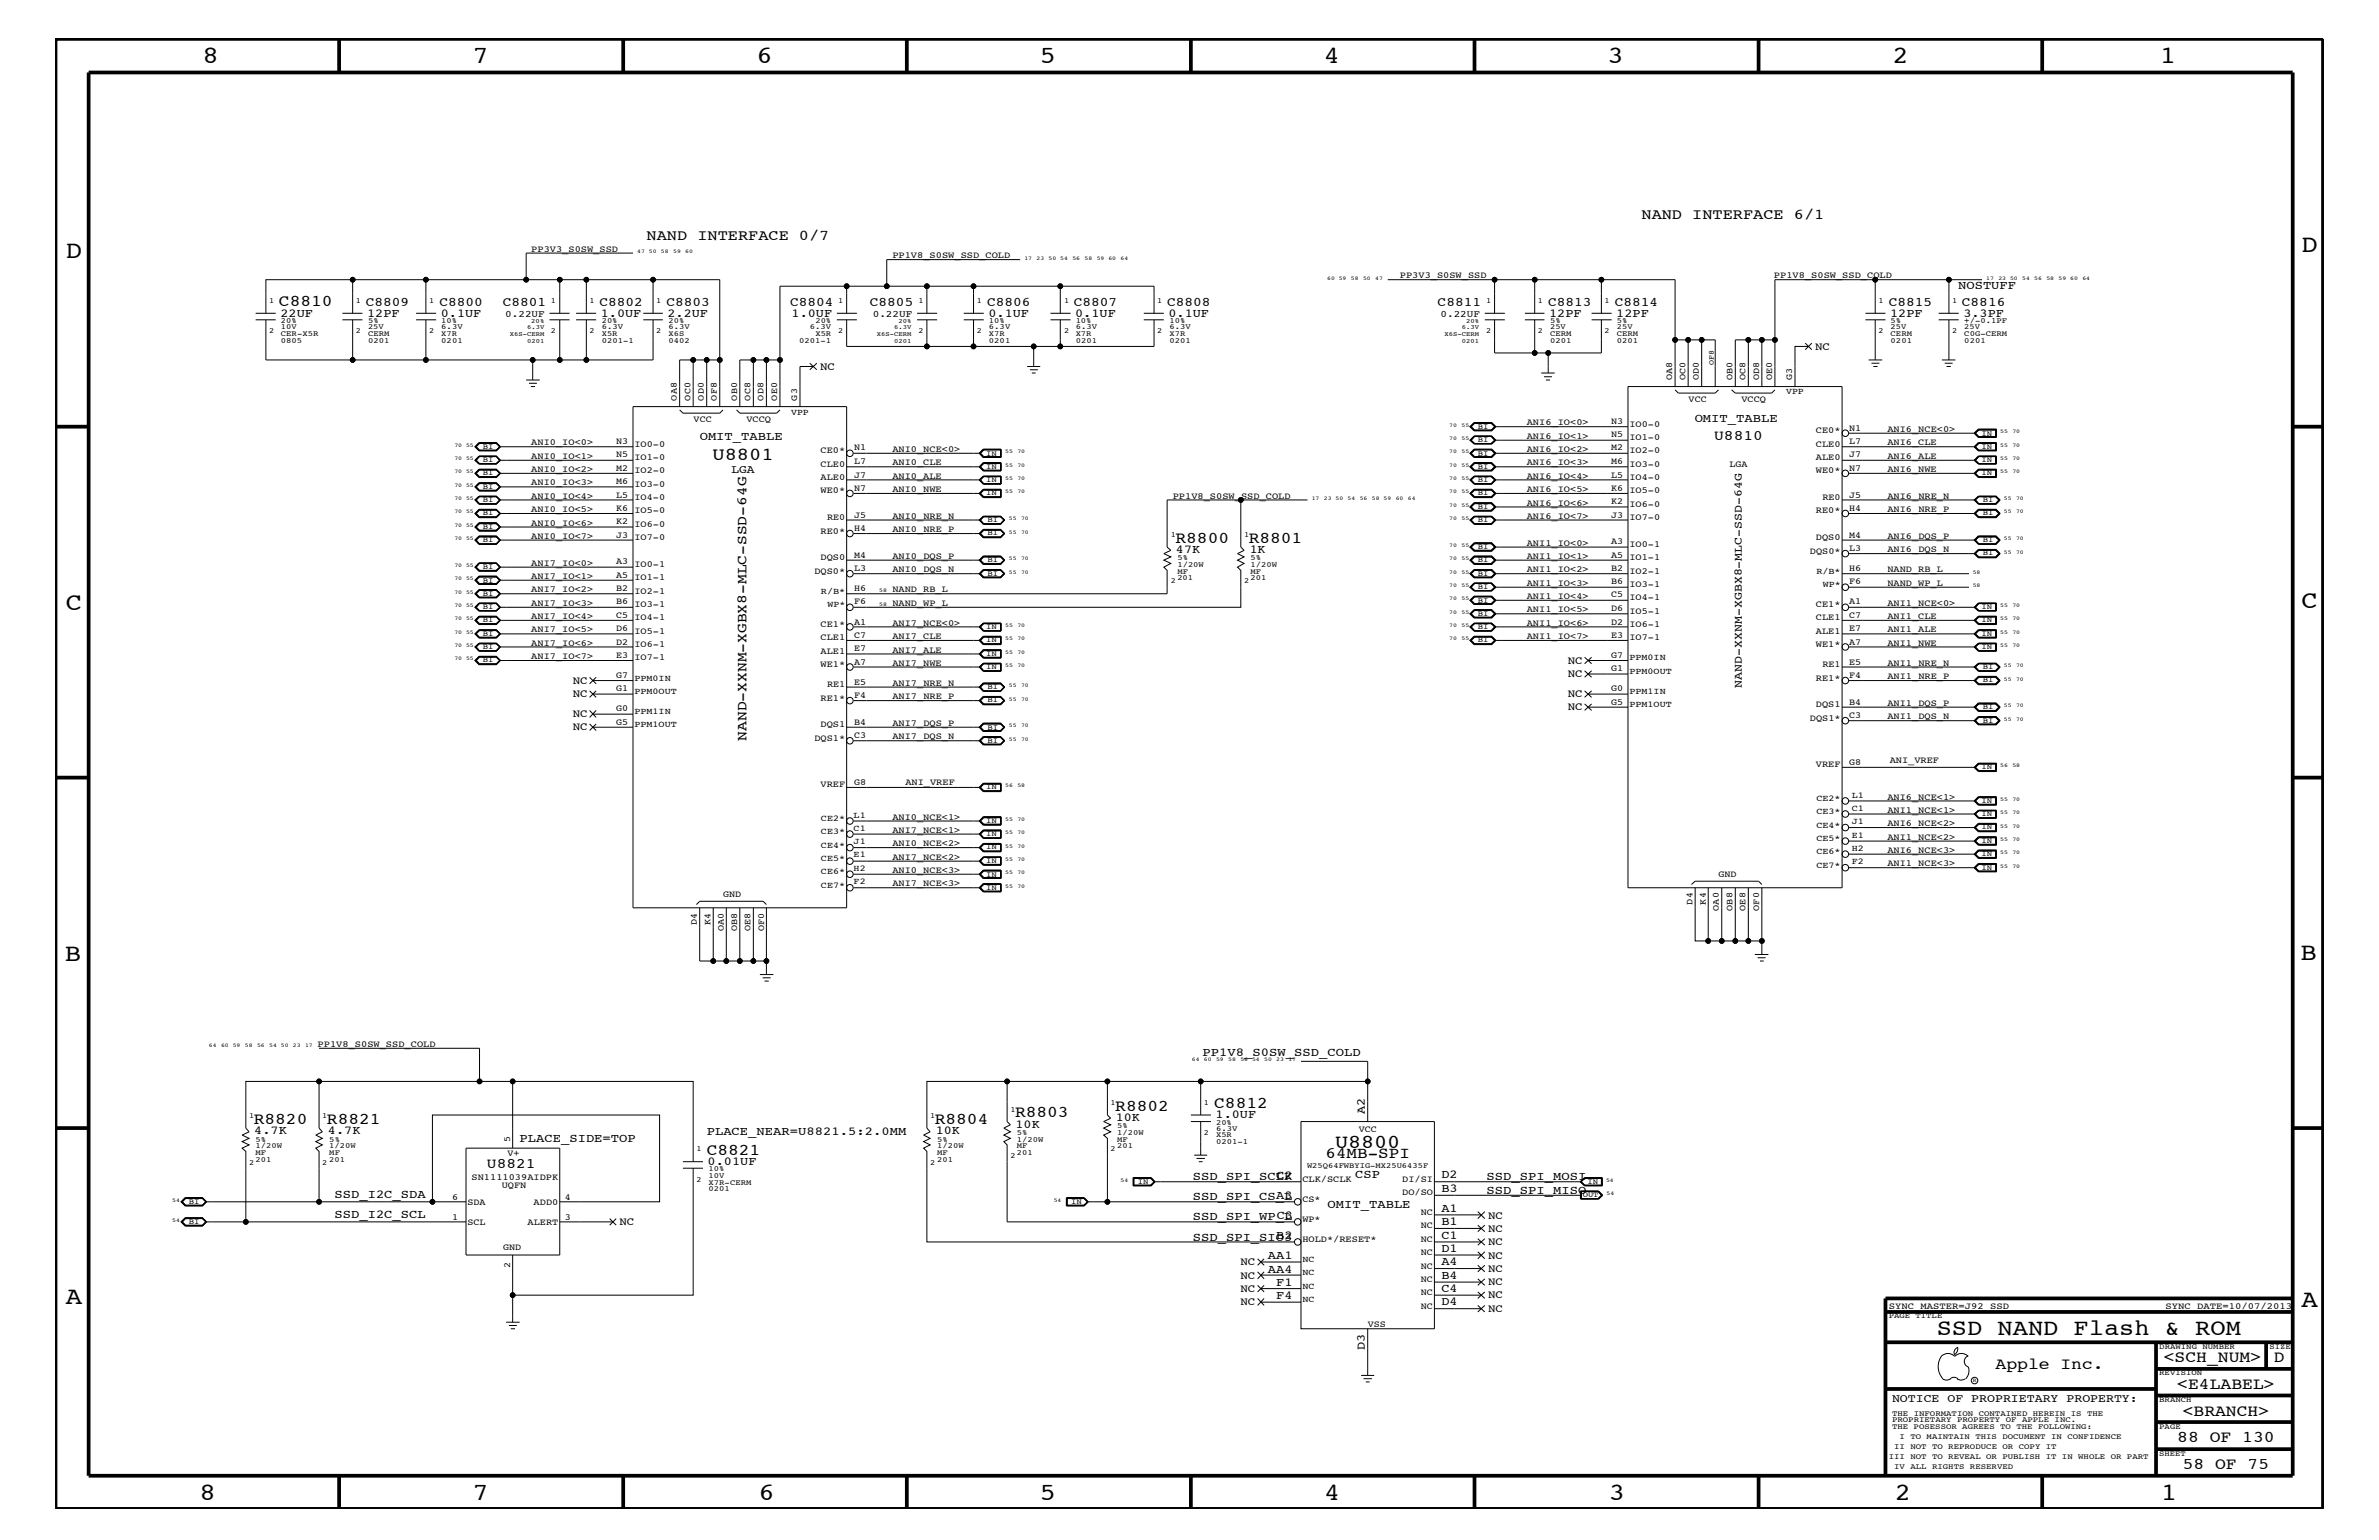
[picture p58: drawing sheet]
<svg xmlns="http://www.w3.org/2000/svg" width="432mm" height="279mm" viewBox="0 0 432 279" stroke-linecap="round" stroke-linejoin="round" font-family="sans-serif">
<defs><g id="words">
<g font-size="4.5">
<text x="36.7" y="11.5">8</text>
<text x="85.8" y="11.5">7</text>
<text x="137.3" y="11.5">6</text>
<text x="188.7" y="11.5">5</text>
<text x="240.3" y="11.5">4</text>
<text x="291.8" y="11.5">3</text>
<text x="343.5" y="11.5">2</text>
<text x="392" y="11.5">1</text>
<text x="11.9" y="46.8">D</text>
<text x="417.7" y="45.7">D</text>
<text x="11.9" y="110.6">C</text>
<text x="417.7" y="110.4">C</text>
<text x="11.8" y="174.3">B</text>
<text x="417.6" y="174.2">B</text>
<text x="11.9" y="236.7">A</text>
<text x="417.7" y="237.1">A</text>
<text x="36.2" y="272.1">8</text>
<text x="85.8" y="272.1">7</text>
<text x="137.7" y="272.1">6</text>
<text x="188.7" y="272.1">5</text>
<text x="240.4" y="272.1">4</text>
<text x="292" y="272.1">3</text>
<text x="343.9" y="272.1">2</text>
<text x="392.2" y="272.1">1</text>
</g>
<text font-size="4.1" x="351.5" y="242.3">SSD NAND Flash &amp; ROM</text>
<text font-size="3.6" x="242.3" y="208.3">U8800</text>
<text font-size="3.3" x="129.3" y="83.5">U8801</text>
<g font-size="3">
<text x="50.6" y="55.6">C8810</text>
<text x="213.4" y="98.5">R8800</text>
<text x="226.7" y="98.5">R8801</text>
<text x="46.1" y="204">R8820</text>
<text x="59.4" y="204">R8821</text>
<text x="169.7" y="204">R8804</text>
<text x="184.2" y="202.7">R8803</text>
<text x="202.4" y="201.5">R8802</text>
<text x="220.4" y="201">C8812</text>
<text x="128.3" y="209.6">C8821</text>
<text x="362.2" y="248.4">Apple Inc.</text>
<text x="392.7" y="247.1">&lt;SCH_NUM&gt;</text>
<text x="395.2" y="252">&lt;E4LABEL&gt;</text>
<text x="412.7" y="247.1">D</text>
<text x="396.2" y="256.8">&lt;BRANCH&gt;</text>
<text x="395.2" y="261.6">88 OF 130</text>
<text x="396.2" y="266.6">58 OF 75</text>
</g>
<text font-size="2.9" x="240.6" y="210.2">64MB-SPI</text>
<g font-size="2.7">
<text x="297.9" y="39.8">NAND INTERFACE 6/1</text>
<text x="117.3" y="43.5">NAND INTERFACE 0/7</text>
</g>
<g font-size="2.6">
<text x="311.1" y="79.9">U8810</text>
<text x="135.5" y="134.4" transform="rotate(-90 135.5 134.4)">NAND-XXNM-XGBX8-MLC-SSD-64G</text>
<text x="88.4" y="211.9">U8821</text>
</g>
<g font-size="2.4">
<text x="66.4" y="55.6">C8809</text>
<text x="79.8" y="55.6">C8800</text>
<text x="91.3" y="55.6">C8801</text>
<text x="108.8" y="55.6">C8802</text>
<text x="121" y="55.6">C8803</text>
<text x="143.4" y="55.6">C8804</text>
<text x="157.9" y="55.6">C8805</text>
<text x="179.2" y="55.6">C8806</text>
<text x="194.9" y="55.6">C8807</text>
<text x="211.8" y="55.6">C8808</text>
<text x="260.9" y="55.6">C8811</text>
<text x="281" y="55.6">C8813</text>
<text x="293.1" y="55.6">C8814</text>
<text x="342.8" y="55.6">C8815</text>
<text x="356.1" y="55.6">C8816</text>
</g>
<g font-size="2.2">
<text x="355.4" y="52.5">NOSTUFF</text>
<text x="50.9" y="57.4">22UF</text>
<text x="66.6" y="57.4">12PF</text>
<text x="80" y="57.4">0.1UF</text>
<text x="109.1" y="57.4">1.0UF</text>
<text x="121.2" y="57.4">2.2UF</text>
<text x="143.7" y="57.4">1.0UF</text>
<text x="179.4" y="57.4">0.1UF</text>
<text x="195.2" y="57.4">0.1UF</text>
<text x="212.1" y="57.4">0.1UF</text>
<text x="281.2" y="57.4">12PF</text>
<text x="293.4" y="57.4">12PF</text>
<text x="343.1" y="57.4">12PF</text>
<text x="356.4" y="57.4">3.3PF</text>
<text x="307.6" y="76.7">OMIT_TABLE</text>
<text x="127" y="79.9">OMIT_TABLE</text>
<text x="213.4" y="100.4">47K</text>
<text x="226.8" y="100.4">1K</text>
<text x="218.3" y="191.5">PP1V8_S0SW_SSD_COLD</text>
<text x="202.5" y="203.4">10K</text>
<text x="220.6" y="202.9">1.0UF</text>
<text x="247.7" y="202.1" transform="rotate(-90 247.7 202.1)">A2</text>
<text x="46.1" y="205.8">4.7K</text>
<text x="59.5" y="205.8">4.7K</text>
<text x="94.3" y="207.1">PLACE_SIDE=TOP</text>
<text x="128.3" y="205.9">PLACE_NEAR=U8821.5:2.0MM</text>
<text x="169.8" y="205.8">10K</text>
<text x="184.3" y="204.6">10K</text>
<text x="128.4" y="211.4">0.01UF</text>
<text x="216.5" y="214.2">SSD_SPI_SCLK</text>
<text x="231.6" y="213.9">C2</text>
<text x="246" y="213.8">CSP</text>
<text x="261.6" y="213.8">D2</text>
<text x="269.8" y="214.2">SSD_SPI_MOSI</text>
<text x="60.7" y="217.4">SSD_I2C_SDA</text>
<text x="60.7" y="221">SSD_I2C_SCL</text>
<text x="216.5" y="221.4">SSD_SPI_WP_L</text>
<text x="216.5" y="217.8">SSD_SPI_CS_L</text>
<text x="231.6" y="217.5">A3</text>
<text x="231.7" y="221.2">C3</text>
<text x="241" y="219.2">OMIT_TABLE</text>
<text x="261.6" y="216.2">B3</text>
<text x="261.6" y="219.8">A1</text>
<text x="269.8" y="216.6">SSD_SPI_MISO</text>
<text x="216.5" y="225.1">SSD_SPI_SIO3</text>
<text x="231.6" y="224.8">B2</text>
<text x="261.6" y="222.3">B1</text>
<text x="261.6" y="224.7">C1</text>
<text x="261.6" y="227.1">D1</text>
<text x="230.1" y="228.5">AA1</text>
<text x="230.1" y="230.9">AA4</text>
<text x="231.6" y="233.4">F1</text>
<text x="261.6" y="229.6">A4</text>
<text x="261.6" y="232">B4</text>
<text x="231.6" y="235.7">F4</text>
<text x="261.6" y="234.4">C4</text>
<text x="261.6" y="236.8">D4</text>
<text x="247.7" y="245" transform="rotate(-90 247.7 245)">D3</text>
</g>
<g font-size="2.1">
<text x="132.8" y="85.9">LGA</text>
<text x="316.1" y="124.7" transform="rotate(-90 316.1 124.7)">NAND-XXNM-XGBX8-MLC-SSD-64G</text>
<text x="343.4" y="254.4">NOTICE OF PROPRIETARY PROPERTY:</text>
</g>
<g font-size="2">
<text x="329.4" y="63.4">NC</text>
<text x="148.8" y="67.1">NC</text>
<text x="104" y="124.1">NC</text>
<text x="284.6" y="122.9">NC</text>
<text x="284.6" y="120.4">NC</text>
<text x="104" y="130.2">NC</text>
<text x="104" y="126.5">NC</text>
<text x="284.6" y="128.9">NC</text>
<text x="284.6" y="126.5">NC</text>
<text x="104" y="132.5">NC</text>
<text x="270.1" y="221.1">NC</text>
<text x="112.4" y="222.3">NC</text>
<text x="270.1" y="223.5">NC</text>
<text x="270.1" y="225.9">NC</text>
<text x="225.1" y="229.6">NC</text>
<text x="225.1" y="232">NC</text>
<text x="270.1" y="228.4">NC</text>
<text x="270.1" y="230.7">NC</text>
<text x="270.1" y="233.2">NC</text>
<text x="225.1" y="236.8">NC</text>
<text x="225.1" y="234.4">NC</text>
<text x="270.1" y="238">NC</text>
<text x="270.1" y="235.6">NC</text>
</g>
<g font-size="1.8">
<text x="91.7" y="57.4">0.22UF</text>
<text x="158.4" y="57.4">0.22UF</text>
<text x="261.5" y="57.4">0.22UF</text>
</g>
<g font-size="1.7">
<text x="96.4" y="45.7">PP3V3_S0SW_SSD</text>
<text x="162" y="46.8">PP1V8_S0SW_SSD_COLD</text>
<text x="254.1" y="50.5">PP3V3_S0SW_SSD</text>
<text x="322" y="50.5">PP1V8_S0SW_SSD_COLD</text>
<text x="303.5" y="69" transform="rotate(-90 303.5 69)">OA8</text>
<text x="305.9" y="69" transform="rotate(-90 305.9 69)">OC0</text>
<text x="308.4" y="69" transform="rotate(-90 308.4 69)">OD0</text>
<text x="314.5" y="69" transform="rotate(-90 314.5 69)">OB0</text>
<text x="316.8" y="69" transform="rotate(-90 316.8 69)">OC8</text>
<text x="319.3" y="69" transform="rotate(-90 319.3 69)">OD8</text>
<text x="321.6" y="69" transform="rotate(-90 321.6 69)">OE0</text>
<text x="325.3" y="69" transform="rotate(-90 325.3 69)">G3</text>
<text x="122.9" y="72.7" transform="rotate(-90 122.9 72.7)">OA8</text>
<text x="125.3" y="72.7" transform="rotate(-90 125.3 72.7)">OC0</text>
<text x="125.9" y="76.7">VCC</text>
<text x="127.8" y="72.7" transform="rotate(-90 127.8 72.7)">OD0</text>
<text x="130.1" y="72.7" transform="rotate(-90 130.1 72.7)">OF8</text>
<text x="133.8" y="72.7" transform="rotate(-90 133.8 72.7)">OB0</text>
<text x="135.5" y="76.7">VCCQ</text>
<text x="136.2" y="72.7" transform="rotate(-90 136.2 72.7)">OC8</text>
<text x="138.6" y="72.7" transform="rotate(-90 138.6 72.7)">OD8</text>
<text x="141.1" y="72.7" transform="rotate(-90 141.1 72.7)">OE0</text>
<text x="144.7" y="72.7" transform="rotate(-90 144.7 72.7)">G3</text>
<text x="277.1" y="77.2">ANI6_IO&lt;0&gt;</text>
<text x="292.4" y="76.9">N3</text>
<text x="295.7" y="77.4">IO0-0</text>
<text x="306.5" y="73">VCC</text>
<text x="316.1" y="73">VCCQ</text>
<text x="96.4" y="83.3">ANI0_IO&lt;1&gt;</text>
<text x="96.4" y="80.8">ANI0_IO&lt;0&gt;</text>
<text x="111.8" y="80.5">N3</text>
<text x="111.8" y="83">N5</text>
<text x="115.1" y="83.5">IO1-0</text>
<text x="115.1" y="81.1">IO0-0</text>
<text x="148.9" y="82.2">CE0*</text>
<text x="155" y="81.7">N1</text>
<text x="162" y="82">ANI0_NCE&lt;0&gt;</text>
<text x="277.1" y="82">ANI6_IO&lt;2&gt;</text>
<text x="277.1" y="79.6">ANI6_IO&lt;1&gt;</text>
<text x="292.4" y="79.4">N5</text>
<text x="292.4" y="81.7">M2</text>
<text x="295.7" y="79.9">IO1-0</text>
<text x="295.7" y="82.2">IO2-0</text>
<text x="329.6" y="83.5">ALE0</text>
<text x="329.6" y="81.1">CLE0</text>
<text x="329.6" y="78.6">CE0*</text>
<text x="335.6" y="83">J7</text>
<text x="335.6" y="78.2">N1</text>
<text x="335.6" y="80.5">L7</text>
<text x="342.6" y="78.3">ANI6_NCE&lt;0&gt;</text>
<text x="342.6" y="80.8">ANI6_CLE</text>
<text x="342.6" y="83.3">ANI6_ALE</text>
<text x="96.4" y="85.6">ANI0_IO&lt;2&gt;</text>
<text x="96.4" y="88.1">ANI0_IO&lt;3&gt;</text>
<text x="111.8" y="85.4">M2</text>
<text x="111.8" y="87.8">M6</text>
<text x="115.1" y="88.3">IO3-0</text>
<text x="115.1" y="85.9">IO2-0</text>
<text x="148.9" y="87.1">ALE0</text>
<text x="148.9" y="89.5">WE0*</text>
<text x="148.9" y="84.7">CLE0</text>
<text x="155" y="86.6">J7</text>
<text x="155" y="84.2">L7</text>
<text x="155" y="89">N7</text>
<text x="162" y="84.4">ANI0_CLE</text>
<text x="162" y="89.3">ANI0_NWE</text>
<text x="162" y="86.9">ANI0_ALE</text>
<text x="277.1" y="89.3">ANI6_IO&lt;5&gt;</text>
<text x="277.1" y="86.9">ANI6_IO&lt;4&gt;</text>
<text x="277.1" y="84.4">ANI6_IO&lt;3&gt;</text>
<text x="292.4" y="84.2">M6</text>
<text x="292.4" y="86.6">L5</text>
<text x="292.4" y="89">K6</text>
<text x="295.7" y="84.7">IO3-0</text>
<text x="295.7" y="87.1">IO4-0</text>
<text x="295.7" y="89.5">IO5-0</text>
<text x="313.9" y="84.7">LGA</text>
<text x="329.6" y="85.9">WE0*</text>
<text x="335.6" y="85.4">N7</text>
<text x="342.6" y="85.6">ANI6_NWE</text>
<text x="96.4" y="95.4">ANI0_IO&lt;6&gt;</text>
<text x="96.4" y="92.9">ANI0_IO&lt;5&gt;</text>
<text x="96.4" y="90.5">ANI0_IO&lt;4&gt;</text>
<text x="111.8" y="90.3">L5</text>
<text x="111.8" y="92.7">K6</text>
<text x="111.8" y="95.1">K2</text>
<text x="115.1" y="90.7">IO4-0</text>
<text x="115.1" y="93.2">IO5-0</text>
<text x="115.1" y="95.6">IO6-0</text>
<text x="150.1" y="94.3">RE0</text>
<text x="155" y="93.9">J5</text>
<text x="162" y="94.2">ANI0_NRE_N</text>
<text x="212.9" y="90.5">PP1V8_S0SW_SSD_COLD</text>
<text x="277.1" y="91.7">ANI6_IO&lt;6&gt;</text>
<text x="277.1" y="94.2">ANI6_IO&lt;7&gt;</text>
<text x="292.4" y="91.5">K2</text>
<text x="292.4" y="93.9">J3</text>
<text x="295.7" y="94.3">IO7-0</text>
<text x="295.7" y="92">IO6-0</text>
<text x="329.6" y="93.2">RE0*</text>
<text x="330.8" y="90.7">RE0</text>
<text x="335.6" y="90.3">J5</text>
<text x="335.6" y="92.7">H4</text>
<text x="342.6" y="90.5">ANI6_NRE_N</text>
<text x="342.6" y="92.9">ANI6_NRE_P</text>
<text x="96.4" y="97.7">ANI0_IO&lt;7&gt;</text>
<text x="111.8" y="97.6">J3</text>
<text x="115.1" y="98">IO7-0</text>
<text x="148.9" y="101.6">DQS0</text>
<text x="148.9" y="96.8">RE0*</text>
<text x="155" y="101.2">M4</text>
<text x="155" y="96.3">H4</text>
<text x="162" y="96.5">ANI0_NRE_P</text>
<text x="162" y="101.4">ANI0_DQS_P</text>
<text x="277.1" y="101.4">ANI1_IO&lt;1&gt;</text>
<text x="277.1" y="99">ANI1_IO&lt;0&gt;</text>
<text x="292.4" y="98.7">A3</text>
<text x="292.4" y="101.2">A5</text>
<text x="295.7" y="99.3">IO0-1</text>
<text x="295.7" y="101.6">IO1-1</text>
<text x="328.5" y="100.4">DQS0*</text>
<text x="329.6" y="98">DQS0</text>
<text x="335.6" y="97.6">M4</text>
<text x="335.6" y="99.9">L3</text>
<text x="342.6" y="97.7">ANI6_DQS_P</text>
<text x="342.6" y="100.2">ANI6_DQS_N</text>
<text x="96.4" y="107.5">ANI7_IO&lt;2&gt;</text>
<text x="96.4" y="105">ANI7_IO&lt;1&gt;</text>
<text x="96.4" y="102.6">ANI7_IO&lt;0&gt;</text>
<text x="111.8" y="102.4">A3</text>
<text x="111.8" y="104.8">A5</text>
<text x="111.8" y="107.2">B2</text>
<text x="115.1" y="102.9">IO0-1</text>
<text x="115.1" y="105.3">IO1-1</text>
<text x="115.1" y="107.7">IO2-1</text>
<text x="147.8" y="104.1">DQS0*</text>
<text x="155" y="103.6">L3</text>
<text x="155" y="107.2">H6</text>
<text x="162" y="107.5">NAND_RB_L</text>
<text x="162" y="103.8">ANI0_DQS_N</text>
<text x="277.1" y="103.8">ANI1_IO&lt;2&gt;</text>
<text x="277.1" y="106.3">ANI1_IO&lt;3&gt;</text>
<text x="292.4" y="103.6">B2</text>
<text x="292.4" y="106">B6</text>
<text x="295.7" y="106.5">IO3-1</text>
<text x="295.7" y="104.1">IO2-1</text>
<text x="335.6" y="106">F6</text>
<text x="335.6" y="103.6">H6</text>
<text x="342.6" y="106.3">NAND_WP_L</text>
<text x="342.6" y="103.8">NAND_RB_L</text>
<text x="96.4" y="109.9">ANI7_IO&lt;3&gt;</text>
<text x="96.4" y="112.3">ANI7_IO&lt;4&gt;</text>
<text x="111.8" y="109.7">B6</text>
<text x="111.8" y="112">C5</text>
<text x="115.1" y="112.6">IO4-1</text>
<text x="115.1" y="110.2">IO3-1</text>
<text x="148.9" y="113.7">CE1*</text>
<text x="155" y="113.3">A1</text>
<text x="155" y="109.7">F6</text>
<text x="162" y="109.9">NAND_WP_L</text>
<text x="162" y="113.6">ANI7_NCE&lt;0&gt;</text>
<text x="277.1" y="113.6">ANI1_IO&lt;6&gt;</text>
<text x="277.1" y="108.7">ANI1_IO&lt;4&gt;</text>
<text x="277.1" y="111.1">ANI1_IO&lt;5&gt;</text>
<text x="292.4" y="108.4">C5</text>
<text x="292.4" y="110.9">D6</text>
<text x="292.4" y="113.3">D2</text>
<text x="295.7" y="113.7">IO6-1</text>
<text x="295.7" y="108.9">IO4-1</text>
<text x="295.7" y="111.4">IO5-1</text>
<text x="329.6" y="112.6">CLE1</text>
<text x="329.6" y="110.2">CE1*</text>
<text x="335.6" y="109.7">A1</text>
<text x="335.6" y="112">C7</text>
<text x="342.6" y="109.9">ANI1_NCE&lt;0&gt;</text>
<text x="342.6" y="112.3">ANI1_CLE</text>
<text x="96.4" y="119.6">ANI7_IO&lt;7&gt;</text>
<text x="96.4" y="114.8">ANI7_IO&lt;5&gt;</text>
<text x="96.4" y="117.2">ANI7_IO&lt;6&gt;</text>
<text x="111.8" y="114.5">D6</text>
<text x="111.8" y="117">D2</text>
<text x="111.8" y="119.3">E3</text>
<text x="115.1" y="119.8">IO7-1</text>
<text x="115.1" y="117.4">IO6-1</text>
<text x="115.1" y="115">IO5-1</text>
<text x="148.9" y="116.2">CLE1</text>
<text x="148.9" y="118.6">ALE1</text>
<text x="155" y="118.1">E7</text>
<text x="155" y="115.7">C7</text>
<text x="162" y="118.4">ANI7_ALE</text>
<text x="162" y="115.9">ANI7_CLE</text>
<text x="277.1" y="115.9">ANI1_IO&lt;7&gt;</text>
<text x="292.4" y="115.7">E3</text>
<text x="292.4" y="119.3">G7</text>
<text x="295.7" y="116.2">IO7-1</text>
<text x="329.6" y="117.4">WE1*</text>
<text x="329.6" y="115">ALE1</text>
<text x="335.6" y="114.5">E7</text>
<text x="335.6" y="117">A7</text>
<text x="342.6" y="114.8">ANI1_ALE</text>
<text x="342.6" y="117.2">ANI1_NWE</text>
<text x="111.8" y="123">G7</text>
<text x="111.8" y="125.4">G1</text>
<text x="148.9" y="121">WE1*</text>
<text x="150.1" y="124.7">RE1</text>
<text x="155" y="120.6">A7</text>
<text x="155" y="124.2">E5</text>
<text x="162" y="120.8">ANI7_NWE</text>
<text x="162" y="124.4">ANI7_NRE_N</text>
<text x="292.4" y="121.8">G1</text>
<text x="292.4" y="125.4">G0</text>
<text x="329.6" y="123.5">RE1*</text>
<text x="330.8" y="121">RE1</text>
<text x="335.6" y="120.6">E5</text>
<text x="335.6" y="123">F4</text>
<text x="342.6" y="120.8">ANI1_NRE_N</text>
<text x="342.6" y="123.2">ANI1_NRE_P</text>
<text x="111.8" y="129.1">G0</text>
<text x="111.8" y="131.5">G5</text>
<text x="148.9" y="131.9">DQS1</text>
<text x="148.9" y="127.1">RE1*</text>
<text x="155" y="131.5">B4</text>
<text x="155" y="126.6">F4</text>
<text x="162" y="126.9">ANI7_NRE_P</text>
<text x="162" y="131.7">ANI7_DQS_P</text>
<text x="292.4" y="127.9">G5</text>
<text x="328.5" y="130.8">DQS1*</text>
<text x="329.6" y="128.3">DQS1</text>
<text x="335.6" y="127.9">B4</text>
<text x="335.6" y="130.2">C3</text>
<text x="342.6" y="128">ANI1_DQS_P</text>
<text x="342.6" y="130.5">ANI1_DQS_N</text>
<text x="147.8" y="134.4">DQS1*</text>
<text x="155" y="133.9">C3</text>
<text x="162" y="134.1">ANI7_DQS_N</text>
<text x="148.9" y="142.9">VREF</text>
<text x="155" y="142.4">G8</text>
<text x="164.3" y="142.4">ANI_VREF</text>
<text x="329.6" y="139.2">VREF</text>
<text x="335.6" y="138.7">G8</text>
<text x="343" y="138.4">ANI_VREF</text>
<text x="162" y="148.7">ANI0_NCE&lt;1&gt;</text>
<text x="342.6" y="145.1">ANI6_NCE&lt;1&gt;</text>
<text x="342.6" y="147.5">ANI1_NCE&lt;1&gt;</text>
<text x="342.6" y="149.9">ANI6_NCE&lt;2&gt;</text>
<text x="162" y="156">ANI7_NCE&lt;2&gt;</text>
<text x="162" y="151.1">ANI7_NCE&lt;1&gt;</text>
<text x="162" y="153.5">ANI0_NCE&lt;2&gt;</text>
<text x="342.6" y="152.3">ANI1_NCE&lt;2&gt;</text>
<text x="342.6" y="154.7">ANI6_NCE&lt;3&gt;</text>
<text x="162" y="160.8">ANI7_NCE&lt;3&gt;</text>
<text x="162" y="158.4">ANI0_NCE&lt;3&gt;</text>
<text x="311.9" y="159">GND</text>
<text x="342.6" y="157.2">ANI1_NCE&lt;3&gt;</text>
<text x="126.5" y="167.8" transform="rotate(-90 126.5 167.8)">D4</text>
<text x="128.9" y="167.8" transform="rotate(-90 128.9 167.8)">K4</text>
<text x="131.2" y="162.7">GND</text>
<text x="307.2" y="164.1" transform="rotate(-90 307.2 164.1)">D4</text>
<text x="309.6" y="164.1" transform="rotate(-90 309.6 164.1)">K4</text>
<text x="312" y="165.2" transform="rotate(-90 312 165.2)">OA0</text>
<text x="314.5" y="165.2" transform="rotate(-90 314.5 165.2)">OB8</text>
<text x="316.8" y="165.2" transform="rotate(-90 316.8 165.2)">OE8</text>
<text x="319.3" y="165.2" transform="rotate(-90 319.3 165.2)">OF0</text>
<text x="131.4" y="168.9" transform="rotate(-90 131.4 168.9)">OA0</text>
<text x="133.8" y="168.9" transform="rotate(-90 133.8 168.9)">OB8</text>
<text x="136.2" y="168.9" transform="rotate(-90 136.2 168.9)">OE8</text>
<text x="138.7" y="168.9" transform="rotate(-90 138.7 168.9)">OF0</text>
<text x="57.7" y="189.9">PP1V8_S0SW_SSD_COLD</text>
<text x="92.1" y="209.7">V+</text>
<text x="92.6" y="207.1" transform="rotate(-90 92.6 207.1)">5</text>
<text x="246.6" y="205.3">VCC</text>
<text x="85.6" y="214.1">SN1111039AIDPK</text>
<text x="91.1" y="215.5">UQFN</text>
<text x="236.4" y="214.4">CLK/SCLK</text>
<text x="254.5" y="214.4">DI/SI</text>
<text x="82" y="221.3">1</text>
<text x="82" y="217.7">6</text>
<text x="84.8" y="218.6">SDA</text>
<text x="96.9" y="218.6">ADD0</text>
<text x="102.5" y="217.7">4</text>
<text x="102.5" y="221.3">3</text>
<text x="236.4" y="221.7">WP*</text>
<text x="236.4" y="218">CS*</text>
<text x="254.5" y="216.9">DO/SO</text>
<text x="257.9" y="220.4">NC</text>
<text x="84.8" y="222.2">SCL</text>
<text x="91.3" y="226.9">GND</text>
<text x="95.8" y="222.2">ALERT</text>
<text x="236.4" y="225.3">HOLD*/RESET*</text>
<text x="257.9" y="227.7">NC</text>
<text x="257.9" y="225.3">NC</text>
<text x="257.9" y="222.9">NC</text>
<text x="92.6" y="230.1" transform="rotate(-90 92.6 230.1)">2</text>
<text x="257.9" y="232.6">NC</text>
<text x="257.9" y="230.2">NC</text>
<text x="257.9" y="237.4">NC</text>
<text x="257.9" y="235">NC</text>
<text x="342.8" y="237.4">SYNC_MASTER=J92_SSD</text>
<text x="393" y="237.4">SYNC_DATE=10/07/2013</text>
<text x="248.2" y="240.8">VSS</text>
</g>
<g font-size="1.6">
<text x="324.2" y="71.6">VPP</text>
<text x="143.6" y="75.2">VPP</text>
<text x="149" y="107.7">R/B*</text>
<text x="329.7" y="104.1">R/B*</text>
<text x="330.9" y="106.5">WP*</text>
<text x="150.2" y="110.2">WP*</text>
<text x="295.7" y="119.8">PPM0IN</text>
<text x="115.1" y="125.9">PPM0OUT</text>
<text x="115.1" y="123.5">PPM0IN</text>
<text x="295.7" y="122.3">PPM0OUT</text>
<text x="295.7" y="125.9">PPM1IN</text>
<text x="115.1" y="131.9">PPM1OUT</text>
<text x="115.1" y="129.6">PPM1IN</text>
<text x="295.7" y="128.3">PPM1OUT</text>
<text x="149" y="149">CE2*</text>
<text x="154.9" y="148.4">L1</text>
<text x="329.7" y="147.7">CE3*</text>
<text x="329.7" y="145.3">CE2*</text>
<text x="336.1" y="144.7">L1</text>
<text x="336.1" y="147.1">C1</text>
<text x="336.1" y="149.5">J1</text>
<text x="149" y="153.8">CE4*</text>
<text x="149" y="151.3">CE3*</text>
<text x="154.9" y="150.7">C1</text>
<text x="154.9" y="153.2">J1</text>
<text x="154.9" y="155.6">E1</text>
<text x="329.7" y="152.6">CE5*</text>
<text x="329.7" y="155">CE6*</text>
<text x="329.7" y="150.1">CE4*</text>
<text x="336.1" y="152">E1</text>
<text x="336.1" y="154.4">H2</text>
<text x="149" y="161.1">CE7*</text>
<text x="149" y="156.2">CE5*</text>
<text x="149" y="158.6">CE6*</text>
<text x="154.9" y="158">H2</text>
<text x="154.9" y="160.5">F2</text>
<text x="329.7" y="157.4">CE7*</text>
<text x="336.1" y="156.8">F2</text>
<text x="236.4" y="233.8">NC</text>
<text x="236.4" y="231.3">NC</text>
<text x="236.4" y="229">NC</text>
<text x="236.4" y="236.2">NC</text>
</g>
<g font-size="1.4">
<text x="48.9" y="55">1</text>
<text x="51" y="59.7">10V</text>
<text x="51" y="58.6">20%</text>
<text x="64.6" y="55">1</text>
<text x="66.8" y="58.6">5%</text>
<text x="66.8" y="59.7">25V</text>
<text x="77.9" y="55">1</text>
<text x="80.1" y="59.7">6.3V</text>
<text x="80.1" y="58.6">10%</text>
<text x="100" y="55">1</text>
<text x="107" y="55">1</text>
<text x="109.2" y="59.7">6.3V</text>
<text x="109.2" y="58.6">20%</text>
<text x="119.1" y="55">1</text>
<text x="121.3" y="59.7">6.3V</text>
<text x="121.3" y="58.6">20%</text>
<text x="147" y="59.7">6.3V</text>
<text x="148" y="58.6">20%</text>
<text x="152.1" y="55">1</text>
<text x="166.7" y="55">1</text>
<text x="177.3" y="55">1</text>
<text x="179.5" y="58.6">10%</text>
<text x="179.5" y="59.7">6.3V</text>
<text x="193.1" y="55">1</text>
<text x="195.2" y="59.7">6.3V</text>
<text x="195.2" y="58.6">10%</text>
<text x="210.1" y="55">1</text>
<text x="212.3" y="58.6">10%</text>
<text x="212.3" y="59.7">6.3V</text>
<text x="269.7" y="55">1</text>
<text x="279.1" y="55">1</text>
<text x="281.3" y="59.7">25V</text>
<text x="281.3" y="58.6">5%</text>
<text x="291.3" y="55">1</text>
<text x="293.5" y="59.7">25V</text>
<text x="293.5" y="58.6">5%</text>
<text x="341" y="55">1</text>
<text x="343.2" y="58.6">5%</text>
<text x="343.2" y="59.7">25V</text>
<text x="354.3" y="55">1</text>
<text x="356.5" y="59.7">25V</text>
<text x="356.5" y="58.6">+/-0.1PF</text>
<text x="48.9" y="60.4">2</text>
<text x="51" y="60.9">CER-X5R</text>
<text x="51" y="62.2">0805</text>
<text x="64.6" y="60.4">2</text>
<text x="66.8" y="60.9">CERM</text>
<text x="66.8" y="62.2">0201</text>
<text x="77.9" y="60.4">2</text>
<text x="80.1" y="60.9">X7R</text>
<text x="80.1" y="62.2">0201</text>
<text x="100" y="60.4">2</text>
<text x="107" y="60.4">2</text>
<text x="109.2" y="60.9">X5R</text>
<text x="109.2" y="62.2">0201-1</text>
<text x="119.1" y="60.4">2</text>
<text x="121.3" y="60.9">X6S</text>
<text x="121.3" y="62.2">0402</text>
<text x="145" y="62.2">0201-1</text>
<text x="148" y="60.9">X5R</text>
<text x="152.1" y="60.4">2</text>
<text x="166.7" y="60.4">2</text>
<text x="177.3" y="60.4">2</text>
<text x="179.5" y="62.2">0201</text>
<text x="179.5" y="60.9">X7R</text>
<text x="193.1" y="60.4">2</text>
<text x="195.2" y="62.2">0201</text>
<text x="195.2" y="60.9">X7R</text>
<text x="210.1" y="60.4">2</text>
<text x="212.3" y="60.9">X7R</text>
<text x="212.3" y="62.2">0201</text>
<text x="269.7" y="60.4">2</text>
<text x="279.1" y="60.4">2</text>
<text x="281.3" y="62.2">0201</text>
<text x="281.3" y="60.9">CERM</text>
<text x="291.3" y="60.4">2</text>
<text x="293.5" y="62.2">0201</text>
<text x="293.5" y="60.9">CERM</text>
<text x="341" y="60.4">2</text>
<text x="343.2" y="60.9">CERM</text>
<text x="343.2" y="62.2">0201</text>
<text x="354.3" y="60.4">2</text>
<text x="356.5" y="62.2">0201</text>
<text x="356.5" y="60.9">C0G-CERM</text>
<text x="311.1" y="66.2" transform="rotate(-90 311.1 66.2)">OF8</text>
<text x="268.2" y="77.8">BI</text>
<text x="87.6" y="81.4">BI</text>
<text x="87.6" y="83.8">BI</text>
<text x="179" y="82.7">IN</text>
<text x="268.2" y="82.7">BI</text>
<text x="268.2" y="80.2">BI</text>
<text x="359.7" y="83.8">IN</text>
<text x="359.7" y="81.4">IN</text>
<text x="359.7" y="79">IN</text>
<text x="87.6" y="88.7">BI</text>
<text x="87.6" y="86.2">BI</text>
<text x="179" y="89.9">IN</text>
<text x="179" y="87.5">IN</text>
<text x="179" y="85">IN</text>
<text x="268.2" y="87.5">BI</text>
<text x="268.2" y="89.9">BI</text>
<text x="268.2" y="85">BI</text>
<text x="359.7" y="86.2">IN</text>
<text x="87.6" y="93.5">BI</text>
<text x="87.6" y="96">BI</text>
<text x="87.6" y="91.1">BI</text>
<text x="179.2" y="94.8">BI</text>
<text x="268.2" y="94.8">BI</text>
<text x="268.2" y="92.3">BI</text>
<text x="359.9" y="93.5">BI</text>
<text x="359.9" y="91.1">BI</text>
<text x="87.6" y="98.4">BI</text>
<text x="179.2" y="97.1">BI</text>
<text x="212.5" y="97.4">1</text>
<text x="213.7" y="101.6">5%</text>
<text x="225.8" y="97.4">1</text>
<text x="227" y="101.6">5%</text>
<text x="268.2" y="99.6">BI</text>
<text x="359.9" y="100.8">BI</text>
<text x="359.9" y="98.4">BI</text>
<text x="87.6" y="105.7">BI</text>
<text x="87.6" y="103.2">BI</text>
<text x="179.2" y="104.4">BI</text>
<text x="179.2" y="102.1">BI</text>
<text x="212.5" y="105.9">2</text>
<text x="213.7" y="105.3">201</text>
<text x="213.7" y="104.1">MF</text>
<text x="213.7" y="102.9">1/20W</text>
<text x="225.8" y="105.9">2</text>
<text x="227" y="102.9">1/20W</text>
<text x="227" y="104.1">MF</text>
<text x="227" y="105.3">201</text>
<text x="268.2" y="106.9">BI</text>
<text x="268.2" y="104.4">BI</text>
<text x="268.2" y="102.1">BI</text>
<text x="87.6" y="112.9">BI</text>
<text x="87.6" y="110.5">BI</text>
<text x="87.6" y="108.1">BI</text>
<text x="268.2" y="111.7">BI</text>
<text x="268.2" y="109.3">BI</text>
<text x="359.7" y="112.9">IN</text>
<text x="359.7" y="110.5">IN</text>
<text x="87.6" y="117.8">BI</text>
<text x="87.6" y="115.3">BI</text>
<text x="179" y="119">IN</text>
<text x="179" y="116.5">IN</text>
<text x="179" y="114.2">IN</text>
<text x="268.2" y="116.5">BI</text>
<text x="268.2" y="114.2">BI</text>
<text x="359.7" y="117.8">IN</text>
<text x="359.7" y="115.3">IN</text>
<text x="87.6" y="120.2">BI</text>
<text x="179" y="121.4">IN</text>
<text x="179.2" y="125.1">BI</text>
<text x="359.9" y="123.8">BI</text>
<text x="359.9" y="121.4">BI</text>
<text x="179.2" y="127.5">BI</text>
<text x="359.9" y="131.1">BI</text>
<text x="359.9" y="128.7">BI</text>
<text x="179.2" y="134.7">BI</text>
<text x="179.2" y="132.4">BI</text>
<text x="179" y="143.2">IN</text>
<text x="359.7" y="139.6">IN</text>
<text x="179" y="149.3">IN</text>
<text x="359.7" y="148.1">IN</text>
<text x="359.7" y="145.7">IN</text>
<text x="179" y="154.1">IN</text>
<text x="179" y="151.8">IN</text>
<text x="359.7" y="155.4">IN</text>
<text x="359.7" y="152.9">IN</text>
<text x="359.7" y="150.5">IN</text>
<text x="179" y="161.4">IN</text>
<text x="179" y="159">IN</text>
<text x="179" y="156.6">IN</text>
<text x="359.7" y="157.8">IN</text>
<text x="45.2" y="202.9">1</text>
<text x="58.5" y="202.9">1</text>
<text x="168.8" y="202.9">1</text>
<text x="183.4" y="201.7">1</text>
<text x="201.6" y="200.4">1</text>
<text x="218.5" y="200.4">1</text>
<text x="46.4" y="207.1">5%</text>
<text x="46.4" y="208.3">1/20W</text>
<text x="46.4" y="209.6">MF</text>
<text x="59.8" y="207.1">5%</text>
<text x="59.8" y="208.3">1/20W</text>
<text x="59.8" y="209.6">MF</text>
<text x="126.4" y="208.9">1</text>
<text x="170.1" y="209.6">MF</text>
<text x="170.1" y="208.3">1/20W</text>
<text x="170.1" y="207.1">5%</text>
<text x="184.6" y="209.6">201</text>
<text x="184.6" y="207.1">1/20W</text>
<text x="184.6" y="205.9">5%</text>
<text x="184.6" y="208.3">MF</text>
<text x="201.6" y="208.9">2</text>
<text x="202.8" y="208.3">201</text>
<text x="202.8" y="207.1">MF</text>
<text x="202.8" y="205.9">1/20W</text>
<text x="202.8" y="204.7">5%</text>
<text x="218.5" y="205.9">2</text>
<text x="220.7" y="206.4">X5R</text>
<text x="220.7" y="205.2">6.3V</text>
<text x="220.7" y="204.1">20%</text>
<text x="220.7" y="207.6">0201-1</text>
<text x="45.2" y="211.4">2</text>
<text x="46.4" y="210.8">201</text>
<text x="58.5" y="211.4">2</text>
<text x="59.8" y="210.8">201</text>
<text x="126.4" y="214.4">2</text>
<text x="128.6" y="212.5">10%</text>
<text x="128.6" y="213.6">10V</text>
<text x="128.6" y="214.9">X7R-CERM</text>
<text x="168.8" y="211.4">2</text>
<text x="170.1" y="210.8">201</text>
<text x="183.4" y="210.2">2</text>
<text x="206.5" y="214.7">IN</text>
<text x="237.2" y="211.9">W25Q64FWBYIG-MX25U6435F</text>
<text x="288.1" y="214.7">IN</text>
<text x="34.3" y="218.4">BI</text>
<text x="128.6" y="216.1">0201</text>
<text x="194.4" y="218.4">IN</text>
<text x="287.3" y="217.2">OUT</text>
<text x="34.3" y="222">BI</text>
<text x="342.8" y="239.2">PAGE TITLE</text>
<text x="391.9" y="244.7">DRAWING NUMBER</text>
<text x="411.9" y="244.7">SIZE</text>
<text x="391.9" y="249.5">REVISION</text>
<text x="343.4" y="256.8">THE INFORMATION CONTAINED HEREIN IS THE</text>
<text x="391.9" y="254.4">BRANCH</text>
<text x="343.4" y="258">PROPRIETARY PROPERTY OF APPLE INC.</text>
<text x="343.4" y="259.3">THE POSESSOR AGREES TO THE FOLLOWING:</text>
<text x="343.8" y="262.9">II NOT TO REPRODUCE OR COPY IT</text>
<text x="344.8" y="261.1">I TO MAINTAIN THIS DOCUMENT IN CONFIDENCE</text>
<text x="391.9" y="259.3">PAGE</text>
<text x="342.8" y="264.7">III NOT TO REVEAL OR PUBLISH IT IN WHOLE OR PART</text>
<text x="343.8" y="266.6">IV ALL RIGHTS RESERVED</text>
<text x="391.9" y="264.1">SHEET</text>
</g>
<g font-size="1.2">
<text x="95.7" y="59.7">6.3V</text>
<text x="96.4" y="58.6">20%</text>
<text x="162.3" y="59.7">6.3V</text>
<text x="163.1" y="58.6">20%</text>
<text x="265.3" y="59.7">6.3V</text>
<text x="266.1" y="58.6">20%</text>
<text x="92.5" y="60.9">X6S-CERM</text>
<text x="95.7" y="62.2">0201</text>
<text x="159.2" y="60.9">X6S-CERM</text>
<text x="162.3" y="62.2">0201</text>
<text x="262.2" y="60.9">X6S-CERM</text>
<text x="265.3" y="62.2">0201</text>
</g>
<g font-size="1">
<text x="115.7" y="45.9">47 50</text>
<text x="120" y="45.9">58</text>
<text x="122.2" y="45.9">59</text>
<text x="124.4" y="45.9">60</text>
<text x="185.9" y="47.1">17</text>
<text x="188.1" y="47.1">23</text>
<text x="190.3" y="47.1">50 54</text>
<text x="194.6" y="47.1">56</text>
<text x="196.9" y="47.1">58</text>
<text x="199.1" y="47.1">59 60</text>
<text x="203.4" y="47.1">64</text>
<text x="240.9" y="50.7">60 59</text>
<text x="245.2" y="50.7">58</text>
<text x="247.4" y="50.7">50</text>
<text x="249.6" y="50.7">47</text>
<text x="360.5" y="50.7">17</text>
<text x="362.7" y="50.7">23 50</text>
<text x="367" y="50.7">54</text>
<text x="369.2" y="50.7">56</text>
<text x="371.4" y="50.7">58</text>
<text x="373.6" y="50.7">59 60</text>
<text x="378" y="50.7">64</text>
<text x="263.1" y="77.4">70</text>
<text x="265.3" y="77.4">55</text>
<text x="82.5" y="81.1">70 55</text>
<text x="82.5" y="83.5">70 55</text>
<text x="182.5" y="82.2">55</text>
<text x="184.7" y="82.2">70</text>
<text x="263.1" y="82.2">70</text>
<text x="263.1" y="79.9">70</text>
<text x="265.3" y="82.2">55</text>
<text x="265.3" y="79.9">55</text>
<text x="363.1" y="83.5">55</text>
<text x="363.1" y="81.1">55</text>
<text x="363.1" y="78.6">55</text>
<text x="365.3" y="83.5">70</text>
<text x="365.3" y="81.1">70</text>
<text x="365.3" y="78.6">70</text>
<text x="82.5" y="88.3">70 55</text>
<text x="82.5" y="85.9">70 55</text>
<text x="182.5" y="89.5">55</text>
<text x="182.5" y="87.1">55</text>
<text x="182.5" y="84.7">55</text>
<text x="184.7" y="89.5">70</text>
<text x="184.7" y="87.1">70</text>
<text x="184.7" y="84.7">70</text>
<text x="263.1" y="87.1">70</text>
<text x="263.1" y="89.5">70</text>
<text x="263.1" y="84.7">70</text>
<text x="265.3" y="87.1">55</text>
<text x="265.3" y="89.5">55</text>
<text x="265.3" y="84.7">55</text>
<text x="363.1" y="85.9">55</text>
<text x="365.3" y="85.9">70</text>
<text x="82.5" y="93.2">70 55</text>
<text x="82.5" y="95.6">70 55</text>
<text x="82.5" y="90.7">70 55</text>
<text x="183.1" y="94.3">55</text>
<text x="185.3" y="94.3">70</text>
<text x="238.1" y="90.7">17</text>
<text x="240.3" y="90.7">23 50</text>
<text x="244.6" y="90.7">54</text>
<text x="246.8" y="90.7">56</text>
<text x="249" y="90.7">58 59</text>
<text x="253.3" y="90.7">60</text>
<text x="255.5" y="90.7">64</text>
<text x="263.1" y="94.3">70</text>
<text x="263.1" y="92">70</text>
<text x="265.3" y="94.3">55</text>
<text x="265.3" y="92">55</text>
<text x="363.7" y="93.2">55</text>
<text x="363.7" y="90.7">55</text>
<text x="365.9" y="93.2">70</text>
<text x="365.9" y="90.7">70</text>
<text x="82.5" y="98">70 55</text>
<text x="183.1" y="101.6">55</text>
<text x="183.1" y="96.8">55</text>
<text x="185.3" y="101.6">70</text>
<text x="185.3" y="96.8">70</text>
<text x="263.1" y="99.3">70</text>
<text x="263.1" y="101.6">70</text>
<text x="265.3" y="99.3">55</text>
<text x="265.3" y="101.6">55</text>
<text x="363.7" y="100.4">55</text>
<text x="363.7" y="98">55</text>
<text x="365.9" y="100.4">70</text>
<text x="365.9" y="98">70</text>
<text x="82.5" y="105.3">70 55</text>
<text x="82.5" y="107.7">70 55</text>
<text x="82.5" y="102.9">70 55</text>
<text x="159.6" y="107.5">58</text>
<text x="183.1" y="104.1">55</text>
<text x="185.3" y="104.1">70</text>
<text x="263.1" y="106.5">70</text>
<text x="263.1" y="104.1">70</text>
<text x="265.3" y="106.5">55</text>
<text x="265.3" y="104.1">55</text>
<text x="358.1" y="106.5">58</text>
<text x="358.1" y="104.1">58</text>
<text x="82.5" y="112.5">70 55</text>
<text x="82.5" y="110.2">70 55</text>
<text x="159.6" y="109.9">58</text>
<text x="182.5" y="113.7">55</text>
<text x="184.7" y="113.7">70</text>
<text x="263.1" y="111.4">70</text>
<text x="263.1" y="113.7">70</text>
<text x="263.1" y="108.9">70</text>
<text x="265.3" y="111.4">55</text>
<text x="265.3" y="113.7">55</text>
<text x="265.3" y="108.9">55</text>
<text x="363.1" y="112.5">55</text>
<text x="363.1" y="110.2">55</text>
<text x="365.3" y="112.5">70</text>
<text x="365.3" y="110.2">70</text>
<text x="82.5" y="119.8">70 55</text>
<text x="82.5" y="117.4">70 55</text>
<text x="82.5" y="115">70 55</text>
<text x="182.5" y="118.6">55</text>
<text x="182.5" y="116.2">55</text>
<text x="184.7" y="118.6">70</text>
<text x="184.7" y="116.2">70</text>
<text x="263.1" y="116.2">70</text>
<text x="265.3" y="116.2">55</text>
<text x="363.1" y="117.4">55</text>
<text x="363.1" y="115">55</text>
<text x="365.3" y="117.4">70</text>
<text x="365.3" y="115">70</text>
<text x="182.5" y="121">55</text>
<text x="183.1" y="124.7">55</text>
<text x="184.7" y="121">70</text>
<text x="185.3" y="124.7">70</text>
<text x="363.7" y="123.5">55</text>
<text x="363.7" y="121">55</text>
<text x="365.9" y="123.5">70</text>
<text x="365.9" y="121">70</text>
<text x="183.1" y="131.9">55</text>
<text x="183.1" y="127.1">55</text>
<text x="185.3" y="131.9">70</text>
<text x="185.3" y="127.1">70</text>
<text x="363.7" y="130.8">55</text>
<text x="363.7" y="128.3">55</text>
<text x="365.9" y="130.8">70</text>
<text x="365.9" y="128.3">70</text>
<text x="183.1" y="134.4">55</text>
<text x="185.3" y="134.4">70</text>
<text x="182.5" y="142.9">56</text>
<text x="184.7" y="142.9">58</text>
<text x="363.1" y="139.2">56</text>
<text x="365.3" y="139.2">58</text>
<text x="182.5" y="149">55</text>
<text x="184.7" y="149">70</text>
<text x="363.1" y="147.7">55</text>
<text x="363.1" y="145.3">55</text>
<text x="365.3" y="147.7">70</text>
<text x="365.3" y="145.3">70</text>
<text x="182.5" y="153.8">55</text>
<text x="182.5" y="151.3">55</text>
<text x="184.7" y="153.8">70</text>
<text x="184.7" y="151.3">70</text>
<text x="363.1" y="155">55</text>
<text x="363.1" y="152.6">55</text>
<text x="363.1" y="150.1">55</text>
<text x="365.3" y="155">70</text>
<text x="365.3" y="152.6">70</text>
<text x="365.3" y="150.1">70</text>
<text x="182.5" y="161.1">55</text>
<text x="182.5" y="158.6">55</text>
<text x="182.5" y="156.2">55</text>
<text x="184.7" y="161.1">70</text>
<text x="184.7" y="158.6">70</text>
<text x="184.7" y="156.2">70</text>
<text x="363.1" y="157.4">55</text>
<text x="365.3" y="157.4">70</text>
<text x="37.9" y="189.9">64</text>
<text x="40.1" y="189.9">60 59</text>
<text x="44.4" y="189.9">58</text>
<text x="46.7" y="189.9">56</text>
<text x="48.9" y="189.9">54 50</text>
<text x="53.2" y="189.9">23</text>
<text x="55.4" y="189.9">17</text>
<text x="216.3" y="192.6">64</text>
<text x="218.5" y="192.6">60</text>
<text x="220.7" y="192.6">59</text>
<text x="222.9" y="192.6">58</text>
<text x="225.1" y="192.6">56 54</text>
<text x="229.4" y="192.6">50</text>
<text x="231.6" y="192.6">23</text>
<text x="233.9" y="192.6">17</text>
<text x="203.4" y="214.4">54</text>
<text x="291.5" y="214.4">54</text>
<text x="31.2" y="221.7">54</text>
<text x="31.2" y="218">54</text>
<text x="191.3" y="218">54</text>
<text x="291.6" y="216.9">54</text>
<text x="358.1" y="250.7">R</text>
</g>
</g></defs>
<g fill="none" stroke="#000" stroke-width=".18">
<path d="M46.4 56.8h3.6M46.4 58h3.6M48.3 56.8v-6.1h15.7v6.1M48.3 58v7.3h15.7M62.1 56.8h3.7M62.1 58h3.7M64 58v7.3h13.3M64 50.7h13.3v6.1M75.5 56.8h3.7M75.5 58h3.7M77.3 58v7.3h24.3v-7.3M77.3 50.7h18.2"/>
<path d="M95.5 50.7h6.1v6.1M99.7 58h3.7M99.7 56.8h3.7M101.6 50.7h4.8v6.1M104.6 56.8h3.6M104.6 58h3.6M106.4 50.7h12.1M106.4 58v7.3h-4.8M114.9 45.9h-19.4v4.8M116.8 58h3.5M116.8 56.8h3.5M118.5 56.8v-6.1h12.1v23.1"/>
<path d="M118.5 58v7.3h-12.1M151.9 56.8h3.6M151.9 58h3.6M153.7 51.9h-12.1v21.9M153.7 58v4.9h23M161 51.9h48.5v4.9M161 51.9h-7.3v4.9M166.5 58h3.6M166.5 56.8h3.6M168.2 51.9v4.9M168.2 58v4.9M174.9 56.8h3.7"/>
<path d="M174.9 58h3.7M176.7 58v4.9h15.7v-4.9M176.7 51.9v4.9M185.2 47.1h-24.2v4.8M190.7 56.8h3.6M190.7 58h3.6M192.4 51.9v4.9M207.6 56.8h3.6M207.6 58h3.6M209.5 58v4.9h-17.1M251.9 50.7h26.7M269.5 56.8h3.6"/>
<path d="M269.5 58h3.6M271.3 50.7v6.1M271.3 58v6h7.3M276.8 56.8h3.5M276.8 58h3.5M278.6 58v6h2.4v3.7M278.6 56.8v-6.1h12.1v6.1M288.9 56.8h3.6M288.9 58h3.6M290.7 50.7h13.3v11M290.7 58v6h-9.7M338.6 56.8h3.6"/>
<path d="M338.6 58h3.6M340.4 58v7.3M340.4 50.7h-18.2v19.4M351.9 58h3.6M351.9 56.8h3.6M353.7 50.7h-13.3v6.1M353.7 58v7.3M359.7 50.7h-6v6.1M95.5 68.9h2.5M96 69.5h1.5M96.4 70.1h.7M96.7 65.3v3.6"/>
<path d="M114.9 73.8h38.8v90.9h-38.8zM125.8 65.3v8.5M128.3 65.3h-4.9v8.5M130.6 65.3h-2.3v8.5M131.2 74.4l-.6 .6h-6.6l-.6-.6M136.7 65.3h-2.4v8.5M139.1 65.3h-2.4v8.5M141.6 74.4l-.6 .6h-6.7l-.6-.6M141.6 65.3h-2.5v8.5M147 65.9l1.3 1.2M147.7 66.5h-2.5v7.3M148.3 65.9l-1.3 1.2"/>
<path d="M186.4 66.5h2.4M186.9 67.1h1.5M187.3 67.7h.7M187.6 62.9v3.6M267.5 79.1h3.3l.7 .8-.7 .6h-3.3l-.7-.6zM267.5 76.7h3.3l.7 .7-.7 .8h-3.3l-.7-.8zM267.6 79.1h3.1l.7 .8-.7 .6h-3.1l-.7-.6zM267.6 76.7h3.1l.7 .7-.7 .7h-3.1M267.6 79.2h3.1l.6 .7h24.2M267.6 79.2h3.1l.7 .7-.7 .6h-3.1M267.6 79.2l-.6 .7 .6 .6M267.6 76.7l-.7 .7 .7 .7"/>
<path d="M267.6 76.7l-.6 .7 .6 .7M271.3 79.9l-.6 .6h-3.1M271.3 77.4l-.6 .6h-3.1l-.6-.6 .6-.6h3.1l.6 .6h24.2M279.7 67.7h2.5M280.2 68.4h1.5M280.6 68.9h.7M295.5 70.1h38.8v91h-38.8zM306.4 61.7h-2.4v8.4M308.9 70.1v-8.4h2.4v8.4M308.9 61.7h-2.5v8.4M311.9 70.7l-.6 .6h-6.7l-.6-.6M317.3 61.7h-2.3v8.4"/>
<path d="M319.8 61.7h-2.5v8.4M322.2 61.7h-2.4v8.4M322.2 70.7l-.6 .6h-6.6l-.7-.6M327.7 62.3l1.1 1.1M328.3 62.9h-2.5v7.2M328.8 62.3l-1.1 1.1M335.5 78.6h23.1M339.2 65.3h2.4M339.7 65.9h1.4M340 66.5h.8M352.5 65.3h2.4M353 65.9h1.4"/>
<path d="M353.3 66.5h.8M358.3 78.6l.8-.8h3.3v1.6h-3.3zM359.2 78l-.7 .6 .7 .7h3.1M359.2 78l-.6 .6 .6 .6h3v-1.2M359.2 78h3.1M362.3 79.4v-1.5h-3.1l-.8 .7 .8 .8M86.2 98l.8-.8h3.1l.7 .8-.7 .7h-3.1zM86.2 95.6l.8-.7h3.1l.7 .7-.7 .8h-3.1zM86.2 85.9l.8-.8h3.1l.7 .8-.7 .7h-3.1zM86.2 81.1l.8-.8h3.1l.7 .8-.7 .7h-3.1zM86.4 98l.6-.6h3.1l.7 .6-.7 .7h-3.1zM86.4 90.7l.6-.6h3.1l.7 .6-.7 .7h-3.1z"/>
<path d="M87 92.4h3.1l.7 .8-.7 .7h-3.1l-.8-.7zM87 90h3.1l.7 .7-.7 .8h-3.1M87 87.6h3.1l.7 .7-.7 .8h-3.1l-.8-.8zM87 82.7h3.1l.7 .8-.7 .7h-3.1M87 92.5h3.1l.7 .7-.7 .6h-3.1M87 94.9h3.1l.7 .7-.7 .6h-3.1l-.6-.6zM87 94.9h3.1l.7 .7M87 90h3.1l.7 .7M87 87.7h3.1l.7 .6-.7 .7h-3.1M87 85.2h3.1l.7 .7-.7 .7h-3.1M87 80.4h3.1l.7 .7-.7 .6h-3.1M87 82.8h3.1l.7 .7-.7 .6h-3.1l-.6-.6z"/>
<path d="M87 82.7h3.1l.7 .8M87 92.5l-.7 .7 .7 .6M87 92.5l-.6 .7 .6 .6M87 94.9l-.7 .7 .7 .7h3.1l.7-.7M87 90l-.8 .7 .8 .8M87 90l-.7 .7 .7 .8M87 87.7l-.7 .6 .7 .7M87 87.7l-.6 .6 .6 .7M87 85.2l-.7 .7 .7 .7M87 85.2l-.6 .7 .6 .7M87 80.4l-.7 .7 .7 .6M87 80.4l-.6 .7 .6 .6"/>
<path d="M87 82.7l-.8 .8 .8 .7M87 82.7l-.7 .8 .7 .7M90.7 98l-.6 .7h-3.1l-.6-.7 .6-.6h3.1l.6 .6h24.2M90.7 90.7l-.6 .7h-3.1l-.6-.7 .6-.6h3.1l.6 .6h24.2M90.7 88.3l-.6 .6h-3.1l-.6-.6 .6-.6h3.1l.6 .6h24.2M90.7 85.9l-.6 .6h-3.1l-.6-.6 .6-.6h3.1l.6 .6h24.2M90.7 81.1l-.6 .5h-3.1l-.6-.5 .6-.6h3.1l.6 .6h24.2M90.7 83.5l-.6 .6h-3.1l-.6-.6 .6-.7h3.1l.6 .7h24.2M90.8 98l-.7-.7h-3.1l-.7 .7 .7 .7M90.8 98l-.7 .7h-3.1M90.8 90.7l-.7 .8h-3.1M90.8 83.5l-.7 .7h-3.1"/>
<path d="M114.9 93.2h-24.2l-.6-.6h-3.1l-.6 .6 .6 .6h3.1l.6-.6M114.9 95.6h-24.2l-.6-.6h-3.1l-.6 .6 .6 .6h3.1l.6-.6M153.7 87.1h24.3M153.7 94.3h24.3M153.7 84.7h24.3M154.9 82.2h23.1M154.9 89.5h23.1M154.9 96.8h23.1M177.7 82.2l.8-.7h3.2v1.5h-3.2zM177.9 94.3l.6-.5h3.1l.7 .5-.7 .7h-3.1zM178.5 90.2h3.2M178.5 85.4h3.2"/>
<path d="M178.5 88.8l-.6 .7 .6 .7M178.5 81.6l-.6 .6 .6 .7h3.1v-1.3M178.5 86.5h3.1v1.2h-3.1l-.6-.6zM178.5 84l-.6 .7 .6 .7M178.5 88.8l-.7 .7 .7 .7M178.5 86.4l-.7 .7 .7 .7M178.5 84l-.7 .7 .7 .7M178.5 81.6l-.7 .6 .7 .8M178.5 83.9h3.2v1.6h-3.2l-.8-.8zM178.5 86.4l-.8 .7 .8 .7M178.5 96.1l-.7 .7 .7 .7M178.5 96.1l-.6 .7 .6 .7"/>
<path d="M178.5 93.7l-.8 .6 .8 .8M178.5 93.7l-.7 .6 .7 .8M178.5 88.8h3.2v1.5h-3.2l-.8-.8zM178.5 86.4h3.2v1.4h-3.2M178.5 88.8h3.2M178.5 84h3.2M178.5 81.6h3.2M178.5 96h3.1l.8 .8-.8 .8h-3.1l-.8-.8zM178.5 93.7h3.1l.8 .6-.8 .8h-3.1M178.5 96.1h3.1l.7 .7-.7 .7h-3.1M178.5 93.7h3.1l.7 .6M178.6 96.2h3l.6 .6-.6 .6h-3l-.6-.6z"/>
<path d="M178.6 93.8h3l.6 .5-.6 .7h-3l-.6-.7zM178.6 86.5l-.6 .6 .6 .6M181.6 84v1.4M181.6 88.8v1.4M181.6 88.9h-3l-.6 .6 .6 .6h3M181.6 84.1h-3l-.6 .6 .6 .6h3M181.6 81.6h-3l-.6 .6 .6 .6h3M182.3 94.3l-.7 .8h-3.1M225.2 90.7h-13.4v8.6l.7 .6-1.3 .5 1.3 .6-1.3 .6 1.3 .6-1.3 .7 .6 .6v4.2h-58.1M237.3 90.7h-12.1v8.6l.6 .6-1.2 .5 1.2 .6-1.2 .6 1.2 .6-1.2 .7 .6 .6v6.7h-70.3M266.8 94.3l.7-.6h3.3l.7 .6-.7 .8h-3.3zM266.8 87.1l.7-.7h3.3l.7 .7-.7 .7h-3.3z"/>
<path d="M266.8 92l.7-.8h3.3l.7 .8-.7 .7h-3.3zM266.9 94.3l.7-.6h3.1l.7 .6-.7 .8h-3.1zM266.9 87.1l.7-.7h3.1l.7 .7-.7 .7h-3.1zM266.9 82.2l.7-.6h3.1l.7 .6-.7 .8h-3.1zM266.9 99.3l.7-.8h3.1l.7 .8-.7 .6h-3.1zM266.9 92l.7-.8h3.1l.7 .8-.7 .7h-3.1zM267 82.2l.6-.6h3.1l.7 .6-.7 .7h-3.1zM267 99.3l.6-.7h3.1l.7 .7-.7 .6h-3.1zM267 92l.6-.7h3.1l.7 .7-.7 .7h-3.1zM267.5 88.8h3.3l.7 .7-.7 .8h-3.3l-.7-.8zM267.5 83.9h3.3l.7 .8-.7 .8h-3.3l-.7-.8zM267.5 81.5h3.3l.7 .7-.7 .8h-3.3l-.7-.8z"/>
<path d="M267.5 98.5h3.3l.7 .8-.7 .7h-3.3l-.7-.7zM267.6 88.8h3.1l.7 .7-.7 .7h-3.1M267.6 84h3.1l.7 .7-.7 .7h-3.1M267.6 93.8h3.1l.6 .5h24.2M267.6 86.5h3.1l.6 .6h24.2M267.6 93.8h3.1l.7 .5-.7 .7h-3.1M267.6 86.5h3.1l.7 .6-.7 .6h-3.1M267.6 93.8l-.6 .5 .6 .7M267.6 86.5l-.6 .6 .6 .6M267.6 88.8l-.7 .7 .7 .7M267.6 88.8l-.6 .7 .6 .7M267.6 84l-.7 .7 .7 .7"/>
<path d="M267.6 84l-.6 .7 .6 .7M271.3 94.3l-.6 .7h-3.1M271.3 87.1l-.6 .6h-3.1M271.3 89.5l-.6 .6h-3.1l-.6-.6 .6-.6h3.1l.6 .6h24.2M271.3 82.2l-.6 .6h-3.1l-.6-.6 .6-.6h3.1l.6 .6h24.2M271.3 99.3l-.6 .6h-3.1M271.3 92l-.6 .6h-3.1l-.6-.6 .6-.6h3.1l.6 .6h24.2M295.5 84.7h-24.2l-.6-.6h-3.1l-.6 .6 .6 .6h3.1l.6-.6M295.5 99.3h-24.2l-.6-.6h-3.1l-.6 .6 .6 .6M334.3 81.1h24.3M334.3 83.5h24.3M334.3 90.7h24.3"/>
<path d="M334.3 98h24.3M335.5 85.9h23.1M335.5 93.2h23.1M358.3 98l.8-.8h3.2l.8 .8-.8 .7h-3.2zM358.3 93.2l.8-.8h3.2l.8 .8-.8 .7h-3.2zM358.3 90.7l.8-.7h3.2l.8 .7-.8 .8h-3.2zM358.3 81.1l.8-.8h3.3v1.5h-3.3zM358.3 83.5l.8-.8h3.3v1.5h-3.3zM358.3 85.9l.8-.8h3.3v1.5h-3.3zM358.4 98l.8-.7h3.1l.7 .7-.7 .7h-3.1zM358.4 90.7l.8-.7h3.1l.7 .7-.7 .8h-3.1zM358.6 85.9l.6-.6h3v1.2h-3z"/>
<path d="M358.6 81.1l.6-.6h3v1.1h-3zM359.2 99.8h3l.7 .6-.7 .7h-3M359.2 97.4h3l.7 .6-.7 .7h-3M359.2 92.5h3l.7 .7-.7 .6h-3M359.2 90.1h3l.7 .6-.7 .7h-3M359.2 84.1h3.1M359.2 85.2l-.7 .7 .7 .7M359.2 82.8l-.7 .7 .7 .6M359.2 80.4l-.7 .7 .7 .6M359.2 99.8h3.1l.7 .6-.7 .7h-3.1M359.2 92.5h3.1l.7 .7-.7 .6h-3.1M359.2 99.8l-.8 .6 .8 .7"/>
<path d="M359.2 99.8l-.7 .6 .7 .7M359.2 97.4l-.7 .6 .7 .7M359.2 97.4l-.6 .6 .6 .7M359.2 92.5l-.8 .7 .8 .6M359.2 92.5l-.7 .7 .7 .6M359.2 90.1l-.7 .6 .7 .7M359.2 90.1l-.6 .6 .6 .7M359.2 82.8l-.6 .7 .6 .6M359.2 82.8h3.1M359.2 80.4h3.1v1.3h-3.1M359.2 85.2h3.1v1.4h-3.1M359.2 97.4h3l.6 .6-.6 .7h-3"/>
<path d="M359.2 92.6h3l.6 .6-.6 .6h-3l-.6-.6zM359.2 90.1h3l.6 .6-.6 .7h-3M359.2 85.2l-.8 .7 .8 .7M359.2 82.7l-.8 .8 .8 .7M359.2 80.4l-.8 .7 .8 .6M362.2 82.8v1.3M362.3 82.7v1.5M86.2 102.9l.8-.8h3.1l.7 .8-.7 .8h-3.1zM86.4 117.4l.6-.6h3.1l.7 .6-.7 .7h-3.1zM87 119.1h3.1l.7 .7-.7 .8h-3.1l-.8-.8zM87 116.7h3.1l.7 .7-.7 .7h-3.1M87 111.8h3.1l.7 .8-.7 .7h-3.1l-.8-.7z"/>
<path d="M87 114.2h3.1l.7 .8-.7 .8h-3.1l-.8-.8zM87 109.4h3.1l.7 .8-.7 .7h-3.1M87 104.5h3.1l.7 .8-.7 .7h-3.1l-.8-.7zM87 107h3.1l.7 .7-.7 .8h-3.1l-.8-.8zM87 119.2h3.1l.7 .6-.7 .7h-3.1M87 116.7h3.1l.7 .7M87 111.9h3.1l.7 .7-.7 .6h-3.1M87 114.3h3.1l.7 .7-.7 .7h-3.1M87 109.5h3.1l.7 .7-.7 .6h-3.1l-.6-.6zM87 109.4h3.1l.7 .8M87 104.7h3.1l.7 .6-.7 .6h-3.1l-.6-.6zM87 107h3.1l.7 .7-.7 .7h-3.1"/>
<path d="M87 102.2h3.1l.7 .7-.7 .6h-3.1l-.6-.6zM87 102.1h3.1l.7 .8M87 119.2l-.7 .6 .7 .7M87 119.2l-.6 .6 .6 .7M87 116.7l-.8 .7 .8 .7M87 116.7l-.7 .7 .7 .7M87 111.9l-.7 .7 .7 .6M87 111.9l-.6 .7 .6 .6M87 114.3l-.7 .7 .7 .7M87 114.3l-.6 .7 .6 .7M87 109.4l-.8 .8 .8 .7M87 109.4l-.7 .8 .7 .7"/>
<path d="M87 107l-.7 .7 .7 .7M87 107l-.6 .7 .6 .7M87 102.1l-.7 .8 .7 .7h3.1l.7-.7M90.7 117.4l-.6 .7h-3.1l-.6-.7 .6-.6h3.1l.6 .6h24.2M90.7 115l-.6 .6h-3.1l-.6-.6 .6-.6h3.1l.6 .6h24.2M90.7 110.2l-.6 .6h-3.1l-.6-.6 .6-.7h3.1l.6 .7h24.2M90.7 105.3l-.6 .6h-3.1l-.6-.6 .6-.6h3.1l.6 .6h24.2M90.7 107.7l-.6 .6h-3.1l-.6-.6 .6-.6h3.1l.6 .6h24.2M90.8 105.3l-.7-.7h-3.1l-.7 .7 .7 .7M90.8 117.4l-.7 .7h-3.1M90.8 110.2l-.7 .7h-3.1M90.8 105.3l-.7 .7h-3.1"/>
<path d="M114.9 119.8h-24.2l-.6-.6h-3.1l-.6 .6 .6 .6h3.1l.6-.6M114.9 112.6h-24.2l-.6-.6h-3.1l-.6 .6 .6 .5h3.1l.6-.5M114.9 102.9h-24.2l-.6-.7h-3.1l-.6 .7 .6 .6h3.1l.6-.6M153.7 116.2h24.3M153.7 101.6h24.3M153.7 118.6h24.3M154.9 104.1h23.1M154.9 113.7h23.1M177.7 104.1l.8-.8h3.1l.8 .8-.8 .7h-3.1zM177.7 101.6l.8-.7h3.1l.8 .7-.8 .8h-3.1zM177.7 118.6l.8-.7h3.2v1.5h-3.2zM177.9 101.6l.6-.6h3.1l.7 .6-.7 .7h-3.1z"/>
<path d="M178.5 119.3h3.2M178.5 116.9h3.2M178.5 113.1h3.1v1.3h-3.1l-.6-.7zM178.5 115.5l-.6 .7 .6 .7M178.5 117.9l-.7 .7 .7 .7M178.5 115.5l-.7 .7 .7 .7M178.5 113.1l-.7 .6 .7 .8M178.5 115.4h3.2v1.6h-3.2l-.8-.8zM178.5 113.1l-.8 .6 .8 .8M178.5 103.4l-.7 .7 .7 .7M178.5 103.4l-.6 .7 .6 .7M178.5 113.1h3.2v1.4h-3.2"/>
<path d="M178.5 119.3l-.6-.7 .6-.6h3.1v1.3M178.5 115.5h3.2M178.5 103.4h3.1l.7 .7-.7 .7h-3.1M178.6 103.5h3l.6 .6-.6 .6h-3l-.6-.6zM178.6 101h3l.6 .6-.6 .6h-3l-.6-.6zM178.6 113.1l-.6 .6 .6 .7M181.6 115.5v1.4M181.6 118.1h-3l-.6 .5 .6 .6h3M181.6 115.6h-3l-.6 .6 .6 .6h3M182.3 101.6l-.7 .8h-3.1M182.3 101.6l-.7-.6h-3.1l-.7 .6 .7 .8M266.8 113.7l.7-.6h3.3l.7 .6-.7 .8h-3.3z"/>
<path d="M266.9 113.7l.7-.6h3.1l.7 .6-.7 .8h-3.1zM266.9 108.9l.7-.7h3.1l.7 .7-.7 .8h-3.1zM266.9 101.6l.7-.6h3.1l.7 .6-.7 .8h-3.1zM267 108.9l.6-.7h3.1l.7 .7-.7 .7h-3.1zM267 101.6l.6-.6h3.1l.7 .6-.7 .7h-3.1zM267.5 115.4h3.3l.7 .8-.7 .8h-3.3l-.7-.8zM267.5 110.6h3.3l.7 .8-.7 .7h-3.3l-.7-.7zM267.5 108.1h3.3l.7 .8-.7 .8h-3.3l-.7-.8zM267.5 105.8h3.3l.7 .7-.7 .7h-3.3l-.7-.7zM267.5 103.3h3.3l.7 .8-.7 .7h-3.3l-.7-.7zM267.5 100.9h3.3l.7 .7-.7 .8h-3.3l-.7-.8zM267.6 115.5h3.1l.7 .7-.7 .7h-3.1"/>
<path d="M267.6 110.7h3.1l.7 .7-.7 .6h-3.1M267.6 105.8h3.1l.7 .7-.7 .7h-3.1l-.7-.7zM267.6 103.4h3.1l.7 .7-.7 .7h-3.1M267.6 113.1h3.1l.6 .6h24.2M267.6 105.9h3.1l.6 .6h24.2M267.6 101h3.1l.6 .6h24.2M267.6 113.1h3.1l.7 .6-.7 .7h-3.1M267.6 105.9h3.1l.7 .6-.7 .6h-3.1M267.6 115.5l-.7 .7 .7 .7M267.6 115.5l-.6 .7 .6 .7M267.6 110.7l-.7 .7 .7 .6M267.6 110.7l-.6 .7 .6 .6"/>
<path d="M267.6 113.1l-.6 .6 .6 .7M267.6 105.9l-.6 .6 .6 .6M267.6 103.4l-.7 .7 .7 .7M267.6 103.4l-.6 .7 .6 .7M267.6 101l-.6 .6 .6 .6h3.1l.6-.6M271.3 116.2l-.6 .6h-3.1l-.6-.6 .6-.6h3.1l.6 .6h24.2M271.3 113.7l-.6 .7h-3.1M271.3 108.9l-.6 .6h-3.1l-.6-.6 .6-.6h3.1l.6 .6h24.2M271.3 106.5l-.6 .6h-3.1M287.6 119.2l1.3 1.2M288.3 119.8h7.2M288.9 119.2l-1.3 1.2"/>
<path d="M295.5 111.4h-24.2l-.6-.6h-3.1l-.6 .6 .6 .6h3.1l.6-.6M295.5 104.1h-24.2l-.6-.6h-3.1l-.6 .6 .6 .6h3.1l.6-.6M334.3 104.1h23.1M334.3 112.6h24.3M334.3 115h24.3M335.5 106.5h21.9M335.5 117.4h23.1M335.5 110.2h23.1M335.5 100.4h23.1M358.3 100.4l.8-.7h3.2l.8 .7-.8 .8h-3.2zM358.3 110.2l.8-.8h3.3v1.5h-3.3zM358.3 112.6l.8-.8h3.3v1.5h-3.3z"/>
<path d="M358.3 115l.8-.8h3.3v1.6h-3.3zM358.3 117.4l.8-.7h3.3v1.4h-3.3zM358.6 115l.6-.6h3v1.2h-3zM358.6 112.6l.6-.6h3v1.1h-3zM358.6 100.4l.6-.5h3l.6 .5-.6 .6h-3zM359.2 118.1h3.1M359.2 110.8h3.1M359.2 116.8l-.7 .6 .7 .7M359.2 114.3l-.7 .7 .7 .7M359.2 111.9l-.7 .7 .7 .6M359.2 109.5l-.7 .7 .7 .6M359.2 116.8l-.6 .6 .6 .7"/>
<path d="M359.2 109.5l-.6 .7 .6 .6M359.2 111.9h3.1v1.3h-3.1M359.2 114.3h3.1v1.4h-3.1M359.2 116.8h3.1M359.2 109.5h3.1M359.2 116.7l-.8 .7 .8 .7M359.2 114.3l-.8 .7 .8 .7M359.2 111.9l-.8 .7 .8 .6M359.2 109.4l-.8 .8 .8 .7M362.2 109.5v1.3M362.2 116.8v1.3M362.3 109.4v1.5"/>
<path d="M362.3 116.7v1.4M107 128.9l1.2 1.3M107 131.3l1.2 1.2M107 122.9l1.2 1.2M107 125.3l1.2 1.2M107.6 125.9h7.3M107.6 123.5h7.3M107.6 131.9h7.3M107.6 129.6h7.3M108.2 128.9l-1.2 1.3M108.2 131.3l-1.2 1.2M108.2 122.9l-1.2 1.2"/>
<path d="M108.2 125.3l-1.2 1.2M153.7 124.7h24.3M153.7 131.9h24.3M154.9 121h23.1M154.9 134.4h23.1M154.9 127.1h23.1M177.7 134.4l.8-.8h3.1l.8 .8-.8 .8h-3.1zM177.7 131.9l.8-.7h3.1l.8 .7-.8 .8h-3.1zM177.7 127.1l.8-.7h3.1l.8 .7-.8 .8h-3.1zM177.7 124.7l.8-.8h3.1l.8 .8-.8 .7h-3.1zM177.9 131.9l.6-.6h3.1l.7 .6-.7 .7h-3.1zM177.9 124.7l.6-.6h3.1l.7 .6-.7 .6h-3.1z"/>
<path d="M178 131.9l.6-.6h3l.6 .6-.6 .6h-3zM178 124.7l.6-.6h3l.6 .6-.6 .6h-3zM178.5 120.4h3.1v1.3h-3.1l-.6-.7zM178.5 120.3l-.7 .7 .7 .8M178.5 120.3l-.8 .7 .8 .8M178.5 133.7l-.7 .7 .7 .7M178.5 133.7l-.6 .7 .6 .7M178.5 126.4l-.7 .7 .7 .7M178.5 126.4l-.6 .7 .6 .7M178.5 120.3h3.2v1.5h-3.2M178.5 133.7h3.1l.7 .7-.7 .7h-3.1M178.5 126.4h3.1l.7 .7-.7 .7h-3.1"/>
<path d="M178.6 133.8h3l.6 .6-.6 .6h-3l-.6-.6zM178.6 126.5h3l.6 .6-.6 .6h-3l-.6-.6zM178.6 120.4l-.6 .6 .6 .7M182.3 131.9l-.7 .8h-3.1M182.3 124.7l-.7 .7h-3.1M182.3 131.9l-.7-.6h-3.1l-.7 .6 .7 .8M182.3 124.7l-.7-.7h-3.1l-.7 .7 .7 .7M287.6 127.7l1.3 1.2M287.6 125.3l1.3 1.2M287.6 121.7l1.3 1.2M288.3 128.3h7.2M288.3 122.3h7.2"/>
<path d="M288.3 125.9h7.2M288.9 127.7l-1.3 1.2M288.9 125.3l-1.3 1.2M288.9 121.7l-1.3 1.2M334.3 121h24.3M334.3 128.3h24.3M334.3 139.2h24.3M335.5 130.8h23.1M335.5 123.5h23.1M358.3 130.8l.8-.8h3.2l.8 .8-.8 .7h-3.2zM358.3 128.3l.8-.8h3.2l.8 .8-.8 .8h-3.2zM358.3 123.5l.8-.8h3.2l.8 .8-.8 .7h-3.2z"/>
<path d="M358.3 121l.8-.7h3.2l.8 .7-.8 .8h-3.2zM358.3 139.2l.8-.7h3.3v1.5h-3.3zM358.4 128.3l.8-.7h3.1l.7 .7-.7 .8h-3.1zM358.4 121l.8-.7h3.1l.7 .7-.7 .8h-3.1zM358.5 128.3l.7-.6h3l.7 .6-.7 .7h-3zM358.6 139.2l.6-.6h3v1.2h-3zM358.6 128.3l.6-.6h3l.6 .6-.6 .6h-3zM358.6 123.5l.6-.6h3l.6 .6-.6 .6h-3zM359.2 130.1h3l.7 .7-.7 .6h-3M359.2 122.8h3l.7 .7-.7 .6h-3M359.2 120.4h3l.7 .6-.7 .7h-3M359.2 138.5l-.7 .7 .7 .7"/>
<path d="M359.2 130.1h3.1l.7 .7-.7 .6h-3.1M359.2 122.8h3.1l.7 .7-.7 .6h-3.1M359.2 130.1l-.8 .7 .8 .6M359.2 130.1l-.7 .7 .7 .6M359.2 122.8l-.8 .7 .8 .6M359.2 122.8l-.7 .7 .7 .6M359.2 120.4l-.7 .6 .7 .7M359.2 120.4l-.6 .6 .6 .7M359.2 138.5h3.1v1.4h-3.1M359.2 130.2h3l.6 .6-.6 .5h-3l-.6-.5zM359.2 120.4h3l.6 .6-.6 .7h-3M359.2 138.5l-.8 .7 .8 .7"/>
<path d="M153.7 142.9h24.3M154.9 158.6h23.1M154.9 153.8h23.1M154.9 156.2h23.1M154.9 149h23.1M154.9 151.3h23.1M177.7 151.3l.8-.7h3.2v1.5h-3.2zM177.7 156.2l.8-.7h3.2v1.5h-3.2zM178.5 154.5h3.2M178.5 143.5h3.2M178.5 148.3h3.1v1.2h-3.1l-.6-.5zM178.5 150.7h3.1v1.3h-3.1l-.6-.7z"/>
<path d="M178.5 155.6h3.1v1.2h-3.1l-.6-.6zM178.5 158h3.1v1.3h-3.1l-.6-.7zM178.5 153.1l-.6 .7 .6 .7M178.5 142.2l-.6 .7 .6 .6M178.5 155.5l-.7 .7 .7 .7h3.2M178.5 153.1l-.7 .7 .7 .7M178.5 148.2l-.7 .8 .7 .6h3.2M178.5 142.2l-.7 .7 .7 .6M178.5 142.1h3.2v1.5h-3.2l-.8-.7zM178.5 153h3.2v1.5h-3.2l-.8-.7zM178.5 148.2h3.2v1.5h-3.2l-.8-.7zM178.5 157.8h3.2v1.6h-3.2l-.8-.8z"/>
<path d="M178.5 153.1h3.2M178.5 142.2h3.2M178.6 158l-.6 .6 .6 .6h3M178.6 155.6l-.6 .6 .6 .6M178.6 150.7l-.6 .6 .6 .7M181.6 142.2v1.3M181.6 153.1v1.4M181.6 153.2h-3l-.6 .6 .6 .6h3M181.6 148.4h-3l-.6 .6 .6 .5M181.6 142.3h-3l-.6 .6 .6 .6h3M181.7 157.9h-3.2l-.7 .7 .7 .8M181.7 150.7h-3.2l-.7 .6 .7 .8"/>
<path d="M335.5 155h23.1M335.5 150.1h23.1M335.5 157.4h23.1M335.5 152.6h23.1M335.5 145.3h23.1M335.5 147.7h23.1M358.3 157.4l.8-.7h3.3v1.5h-3.3zM358.3 145.3l.8-.7h3.3v1.5h-3.3zM358.3 147.7l.8-.7h3.3v1.4h-3.3zM358.3 150.1l.8-.7h3.3v1.5h-3.3zM358.3 152.6l.8-.8h3.3v1.6h-3.3zM358.3 155l.8-.8h3.3v1.5h-3.3z"/>
<path d="M358.6 157.4l.6-.6h3v1.2h-3zM358.6 150.1l.6-.6h3v1.2h-3zM358.6 145.3l.6-.6h3v1.2h-3zM359.2 153.2h3.1M359.2 148.4h3.1M359.2 156.7l-.7 .7 .7 .7M359.2 154.4l-.7 .6 .7 .6h3.1M359.2 149.5l-.7 .6 .7 .7M359.2 147.1l-.7 .6 .7 .7M359.2 154.4l-.6 .6 .6 .6h3v-1.2M359.2 153.2l-.6-.6 .6-.6h3v1.2M359.2 147.1l-.6 .6 .6 .7"/>
<path d="M359.2 156.7h3.1v1.4h-3.1M359.2 149.5h3.1v1.3h-3.1M359.2 155.7l-.8-.7 .8-.7h3.1v1.4M359.2 154.4h3.1M359.2 147.1h3.1M359.2 156.7l-.8 .7 .8 .7M359.2 149.5l-.8 .6 .8 .7M359.2 147l-.8 .7 .8 .7M359.2 144.6l-.8 .7 .8 .7M362.2 147.1v1.3M362.3 144.6v1.4h-3.1M362.3 147v1.4"/>
<path d="M362.3 151.8v1.5h-3.1l-.8-.7 .8-.8M362.3 151.9h-3.1l-.7 .7 .7 .6M362.3 144.6h-3.1l-.7 .7 .7 .7M126.4 164.1l.6-.6h11.5l.6 .6M127 164.7v9.7h2.5M129.5 164.7v9.7h2.3M131.8 164.7v9.7h2.5M134.3 164.7v9.7h2.4M136.7 164.7v9.7h2.4v-9.7M137.9 176.8h2.5M138.4 177.4h1.5M138.8 178h.7"/>
<path d="M139.1 174.4v2.4M154.9 161.1h23.1M178.5 161.7h3.2M178.5 160.4l-.6 .7 .6 .6M178.5 160.4l-.7 .7 .7 .6M178.5 160.3h3.2v1.5h-3.2l-.8-.7zM178.5 160.4h3.2M181.6 160.4v1.3M181.6 160.5h-3l-.6 .6 .6 .6h3M307.7 161.1v9.6h2.3v-9.6M310 170.7h2.5M312.5 161.1v9.6h2.5"/>
<path d="M315 161.1v9.6h2.3M317.3 161.1v9.6h2.5v-9.6M318.5 173.2h2.5M319 173.8h1.5M319.4 174.4h.7M319.8 170.7v2.5M319.8 160.5l-.6-.6h-11.5l-.7 .6M57.9 190.2h29.1v6h-29.1M87 196.2h38.8v14.6M93 196.2v12.1M182.8 196.2h18.2v6.1l.6 .6-1.3 .6 1.3 .6-1.3 .6 1.3 .6-1.3 .6 .7 .6v11.5h33.9M201 196.2h16.9v6.1"/>
<path d="M236.1 192.6h12.1v3.6h-30.3M248.2 196.2v7.3M33.6 217.4l-.7 .6 .7 .7M33.6 217.4l-.6 .6 .6 .7M33.6 217.3h3.1l.8 .7-.8 .8h-3.1l-.7-.8zM33.6 217.4h3.1l.7 .6-.7 .7h-3.1M37.3 218l-.6 .6h-3l-.6-.6 .6-.5h3l.6 .5h20.6v-9.1l-.6-.6 1.2-.6-1.2-.6 1.2-.6-1.2-.6 1.2-.6-.6-.6v-8.5h-13.3v8.5l.6 .6-1.3 .6 1.3 .6-1.3 .6 1.3 .6-1.3 .6 .7 .6v12.8h40M57.9 218h26.7M78.5 218v-15.7h41.2v15.7h-18.1M84.6 208.3h17v19.4h-17zM124 210.8h3.6M124 211.9h3.6"/>
<path d="M125.8 211.9v23.1h-32.8M193.5 217.3h3.3l.7 .7-.7 .8h-3.3zM193.6 217.4h3.2l.6 .6-.6 .7h-3.2zM193.7 217.5h3.1l.6 .5-.6 .6h-3.1zM197.4 218h3.6M205.7 213.6h3.3l.6 .8-.6 .8h-3.3zM205.8 213.8h3.1l.6 .6-.6 .6h-3.1zM208.9 213.7l.7 .7M208.9 213.7l.7 .7-.7 .7M208.9 213.7h-3.2v1.4h3.2M209.5 214.4h26.6M209.6 214.4l-.7 .7"/>
<path d="M216.2 203.5h3.6M216.2 202.3h3.6M216.7 209.6h2.4M217.2 210.2h1.5M217.6 210.8h.7M217.9 203.5v6.1M236.1 203.5h24.2l.1 37.6h-24.3zM260.4 216.9h26.6M260.4 214.4h26.6M268.2 219.8l1.3 1.3M269.5 219.8l-1.3 1.3M286.9 214.4l.7 .7"/>
<path d="M286.9 216.1v1.4M287 214.4l.6-.6h3.1v1.2h-3.1zM287.6 213.6h3.2v1.6h-3.2l-.7-.8zM287.6 213.7h3.1v1.4h-3.1M287.6 213.7l-.7 .7 .7 .7M287.6 213.7l-.7 .7M290.1 216.2l.6 .7-.6 .6M290.1 216.2h-3.1v1.3h3.1M290.2 216.1l.7 .8-.7 .6M290.2 216.1h-3.3v1.4h3.3M290.2 216.1l.6 .8-.6 .6M33.6 221l-.7 .7 .7 .7"/>
<path d="M33.6 221l-.6 .7 .6 .7M33.6 220.9h3.1l.8 .8-.8 .7h-3.1l-.7-.7zM33.6 221h3.1l.7 .7-.7 .7h-3.1M44.6 221.7h-7.3l-.6-.6h-3l-.6 .6 .6 .6h3l.6-.6M91.9 239.9h2.4M93 227.7v12.2M101.6 221.7h9.7M110.7 221.1l1.1 1.2M111.8 221.1l-1.1 1.2M228.3 235.6l1.1 1.2M228.3 233.2l1.1 1.2M228.3 228.4l1.1 1.2"/>
<path d="M228.3 230.7l1.1 1.3M228.9 229h7.2M228.9 231.3h7.2M228.9 233.8h7.2M228.9 236.2h7.2M229.4 235.6l-1.1 1.2M229.4 233.2l-1.1 1.2M229.4 228.4l-1.1 1.2M229.4 230.7l-1.1 1.3M234.9 221.7h-52.1v-14l-.6-.6 1.2-.6-1.2-.6 1.2-.6-1.2-.6 1.2-.6-.6-.6v-7.3h-14.6v8.5l.6 .6-1.2 .6 1.2 .6-1.2 .6 1.2 .6-1.2 .6 .6 .6v16.4h66.7M260.4 227.7h8.4M260.4 225.3h8.4"/>
<path d="M260.4 220.4h8.4M260.4 222.9h8.4M260.4 230.2h8.4M260.4 232.6h8.4M260.4 235h8.4M260.4 237.4h8.4M268.2 222.3l1.3 1.2M268.2 227.1l1.3 1.3M268.2 224.7l1.3 1.2M268.2 229.6l1.3 1.1M268.2 232l1.3 1.2M268.2 236.8l1.3 1.2"/>
<path d="M268.2 234.4l1.3 1.2M269.5 222.3l-1.3 1.2M269.5 227.1l-1.3 1.3M269.5 224.7l-1.3 1.2M269.5 229.6l-1.3 1.1M269.5 232l-1.3 1.2M269.5 236.8l-1.3 1.2M269.5 234.4l-1.3 1.2M92.4 240.5h1.4M92.7 241.1h.8M247.1 249.5h2.3M247.5 250.1h1.5"/>
<path d="M247.9 250.7h.7M248.2 241.1v8.4M352.3 246.1a1.72 1.72 0 0 1 2.5 0 1.69 1.69 0 0 1 2.4 0M352.4 246a3.2 3.2 0 0 0 .4 4.3l.8 .1 .4-.2M354 250.2l.7-.3 .7 .3M355.2 250.2l.7 .2 .7-.2M355.3 244.4v.3a1.18 1.18 0 0 1-.6 1.1M355.4 244.4a.99 .99 0 0 0-.6 1.4M357.2 246a1.04 1.04 0 0 0-.7 1 1.04 1.04 0 0 0 .7 1M357.3 248l.1 .7a2.11 2.11 0 0 1-.6 1.5"/>
<circle cx="64" cy="50.7" r=".42"/>
<circle cx="77.3" cy="50.7" r=".42"/>
<circle cx="95.5" cy="50.7" r=".42"/>
<circle cx="101.6" cy="50.7" r=".42"/>
<circle cx="106.4" cy="50.7" r=".42"/>
<circle cx="118.5" cy="50.7" r=".42"/>
<circle cx="153.7" cy="51.9" r=".42"/>
<circle cx="161" cy="51.9" r=".42"/>
<circle cx="168.2" cy="51.9" r=".42"/>
<circle cx="176.7" cy="51.9" r=".42"/>
<circle cx="192.4" cy="51.9" r=".42"/>
<circle cx="271.3" cy="50.7" r=".42"/>
<circle cx="278.6" cy="50.7" r=".42"/>
<circle cx="290.7" cy="50.7" r=".42"/>
<circle cx="340.4" cy="50.7" r=".42"/>
<circle cx="353.7" cy="50.7" r=".42"/>
<circle cx="64" cy="65.3" r=".42"/>
<circle cx="77.3" cy="65.3" r=".42"/>
<circle cx="96.7" cy="65.3" r=".42"/>
<circle cx="101.6" cy="65.3" r=".42"/>
<circle cx="106.4" cy="65.3" r=".42"/>
<circle cx="125.8" cy="65.3" r=".42"/>
<circle cx="128.3" cy="65.3" r=".42"/>
<circle cx="130.6" cy="65.3" r=".42"/>
<circle cx="136.7" cy="65.3" r=".42"/>
<circle cx="139.1" cy="65.3" r=".42"/>
<circle cx="141.6" cy="65.3" r=".42"/>
<circle cx="168.2" cy="62.9" r=".42"/>
<circle cx="176.7" cy="62.9" r=".42"/>
<circle cx="187.6" cy="62.9" r=".42"/>
<circle cx="192.4" cy="62.9" r=".42"/>
<circle cx="278.6" cy="64" r=".42"/>
<circle cx="281" cy="64" r=".42"/>
<circle cx="304" cy="61.7" r=".42"/>
<circle cx="306.4" cy="61.7" r=".42"/>
<circle cx="308.9" cy="61.7" r=".42"/>
<circle cx="317.3" cy="61.7" r=".42"/>
<circle cx="319.8" cy="61.7" r=".42"/>
<circle cx="322.2" cy="61.7" r=".42"/>
<circle cx="334.9" cy="78.6" r=".59"/>
<circle cx="154.3" cy="89.5" r=".59"/>
<circle cx="154.3" cy="82.2" r=".59"/>
<circle cx="154.3" cy="96.8" r=".59"/>
<circle cx="225.2" cy="90.7" r=".42"/>
<circle cx="334.9" cy="85.9" r=".59"/>
<circle cx="334.9" cy="93.2" r=".59"/>
<circle cx="154.3" cy="113.7" r=".59"/>
<circle cx="154.3" cy="104.1" r=".59"/>
<circle cx="154.3" cy="110.2" r=".59"/>
<circle cx="334.9" cy="117.4" r=".59"/>
<circle cx="334.9" cy="106.5" r=".59"/>
<circle cx="334.9" cy="110.2" r=".59"/>
<circle cx="334.9" cy="100.4" r=".59"/>
<circle cx="154.3" cy="121" r=".59"/>
<circle cx="154.3" cy="134.4" r=".59"/>
<circle cx="154.3" cy="127.1" r=".59"/>
<circle cx="334.9" cy="123.5" r=".59"/>
<circle cx="334.9" cy="130.8" r=".59"/>
<circle cx="154.3" cy="153.8" r=".59"/>
<circle cx="154.3" cy="156.2" r=".59"/>
<circle cx="154.3" cy="158.6" r=".59"/>
<circle cx="154.3" cy="149" r=".59"/>
<circle cx="154.3" cy="151.3" r=".59"/>
<circle cx="334.9" cy="150.1" r=".59"/>
<circle cx="334.9" cy="152.6" r=".59"/>
<circle cx="334.9" cy="145.3" r=".59"/>
<circle cx="334.9" cy="147.7" r=".59"/>
<circle cx="334.9" cy="155" r=".59"/>
<circle cx="334.9" cy="157.4" r=".59"/>
<circle cx="129.5" cy="174.4" r=".42"/>
<circle cx="131.8" cy="174.4" r=".42"/>
<circle cx="134.3" cy="174.4" r=".42"/>
<circle cx="136.7" cy="174.4" r=".42"/>
<circle cx="139.1" cy="174.4" r=".42"/>
<circle cx="154.3" cy="161.1" r=".59"/>
<circle cx="310" cy="170.7" r=".42"/>
<circle cx="312.5" cy="170.7" r=".42"/>
<circle cx="315" cy="170.7" r=".42"/>
<circle cx="317.3" cy="170.7" r=".42"/>
<circle cx="319.8" cy="170.7" r=".42"/>
<circle cx="57.9" cy="196.2" r=".42"/>
<circle cx="87" cy="196.2" r=".42"/>
<circle cx="93" cy="196.2" r=".42"/>
<circle cx="182.8" cy="196.2" r=".42"/>
<circle cx="201" cy="196.2" r=".42"/>
<circle cx="217.9" cy="196.2" r=".42"/>
<circle cx="248.2" cy="196.2" r=".42"/>
<circle cx="57.9" cy="218" r=".42"/>
<circle cx="78.5" cy="218" r=".42"/>
<circle cx="201" cy="218" r=".42"/>
<circle cx="235.5" cy="218" r=".59"/>
<circle cx="44.6" cy="221.7" r=".42"/>
<circle cx="93" cy="235" r=".42"/>
<circle cx="235.5" cy="221.7" r=".59"/>
<circle cx="235.5" cy="225.3" r=".59"/>
<circle cx="358.4" cy="250.5" r=".59"/>
</g>
<g fill="none" stroke="#000" stroke-width=".68" stroke-linecap="butt">
<path d="M10.1 7.1h411.5v266.7h-411.5zM16.1 13.2h400v254.5h-400zM61.6 7.1v6.1M113.1 7.1v6.1M164.6 7.1v6.1M216.2 7.1v6.1M267.6 7.1v6.1M319.2 7.1v6.1M370.7 7.1v6.1M10.1 77.4h6M416.1 77.4h5.5M10.1 141.1h6"/>
<path d="M416.1 141.1h5.5M10.1 204.7h6M416.1 204.7h5.5M342.2 238h73.9M416.1 235.6h-73.9v32.1M342.2 243.5h73.9M342.2 252h49.1M391.3 258h24.8M391.3 253.2h24.8M391.3 248.4h24.8M391.3 243.5v24.2M411.3 243.5v4.9"/>
<path d="M61.6 267.7v6.1M113.1 267.7v6.1M164.6 267.7v6.1M216.2 268v5.8M267.6 267.7v6.1M319.2 267.7v6.1M370.7 267.7v6.1M391.3 262.9h24.8"/>
</g>
<g fill="#000">
<circle cx="64" cy="50.7" r=".42"/>
<circle cx="77.3" cy="50.7" r=".42"/>
<circle cx="95.5" cy="50.7" r=".42"/>
<circle cx="101.6" cy="50.7" r=".42"/>
<circle cx="106.4" cy="50.7" r=".42"/>
<circle cx="118.5" cy="50.7" r=".42"/>
<circle cx="153.7" cy="51.9" r=".42"/>
<circle cx="161" cy="51.9" r=".42"/>
<circle cx="168.2" cy="51.9" r=".42"/>
<circle cx="176.7" cy="51.9" r=".42"/>
<circle cx="192.4" cy="51.9" r=".42"/>
<circle cx="271.3" cy="50.7" r=".42"/>
<circle cx="278.6" cy="50.7" r=".42"/>
<circle cx="290.7" cy="50.7" r=".42"/>
<circle cx="340.4" cy="50.7" r=".42"/>
<circle cx="353.7" cy="50.7" r=".42"/>
<circle cx="64" cy="65.3" r=".42"/>
<circle cx="77.3" cy="65.3" r=".42"/>
<circle cx="96.7" cy="65.3" r=".42"/>
<circle cx="101.6" cy="65.3" r=".42"/>
<circle cx="106.4" cy="65.3" r=".42"/>
<circle cx="125.8" cy="65.3" r=".42"/>
<circle cx="128.3" cy="65.3" r=".42"/>
<circle cx="130.6" cy="65.3" r=".42"/>
<circle cx="136.7" cy="65.3" r=".42"/>
<circle cx="139.1" cy="65.3" r=".42"/>
<circle cx="141.6" cy="65.3" r=".42"/>
<circle cx="168.2" cy="62.9" r=".42"/>
<circle cx="176.7" cy="62.9" r=".42"/>
<circle cx="187.6" cy="62.9" r=".42"/>
<circle cx="192.4" cy="62.9" r=".42"/>
<circle cx="278.6" cy="64" r=".42"/>
<circle cx="281" cy="64" r=".42"/>
<circle cx="304" cy="61.7" r=".42"/>
<circle cx="306.4" cy="61.7" r=".42"/>
<circle cx="308.9" cy="61.7" r=".42"/>
<circle cx="317.3" cy="61.7" r=".42"/>
<circle cx="319.8" cy="61.7" r=".42"/>
<circle cx="322.2" cy="61.7" r=".42"/>
<circle cx="225.2" cy="90.7" r=".42"/>
<circle cx="129.5" cy="174.4" r=".42"/>
<circle cx="131.8" cy="174.4" r=".42"/>
<circle cx="134.3" cy="174.4" r=".42"/>
<circle cx="136.7" cy="174.4" r=".42"/>
<circle cx="139.1" cy="174.4" r=".42"/>
<circle cx="310" cy="170.7" r=".42"/>
<circle cx="312.5" cy="170.7" r=".42"/>
<circle cx="315" cy="170.7" r=".42"/>
<circle cx="317.3" cy="170.7" r=".42"/>
<circle cx="319.8" cy="170.7" r=".42"/>
<circle cx="57.9" cy="196.2" r=".42"/>
<circle cx="87" cy="196.2" r=".42"/>
<circle cx="93" cy="196.2" r=".42"/>
<circle cx="182.8" cy="196.2" r=".42"/>
<circle cx="201" cy="196.2" r=".42"/>
<circle cx="217.9" cy="196.2" r=".42"/>
<circle cx="248.2" cy="196.2" r=".42"/>
<circle cx="57.9" cy="218" r=".42"/>
<circle cx="78.5" cy="218" r=".42"/>
<circle cx="201" cy="218" r=".42"/>
<circle cx="44.6" cy="221.7" r=".42"/>
<circle cx="93" cy="235" r=".42"/>
</g>
<use href="#words"/>
</svg>
